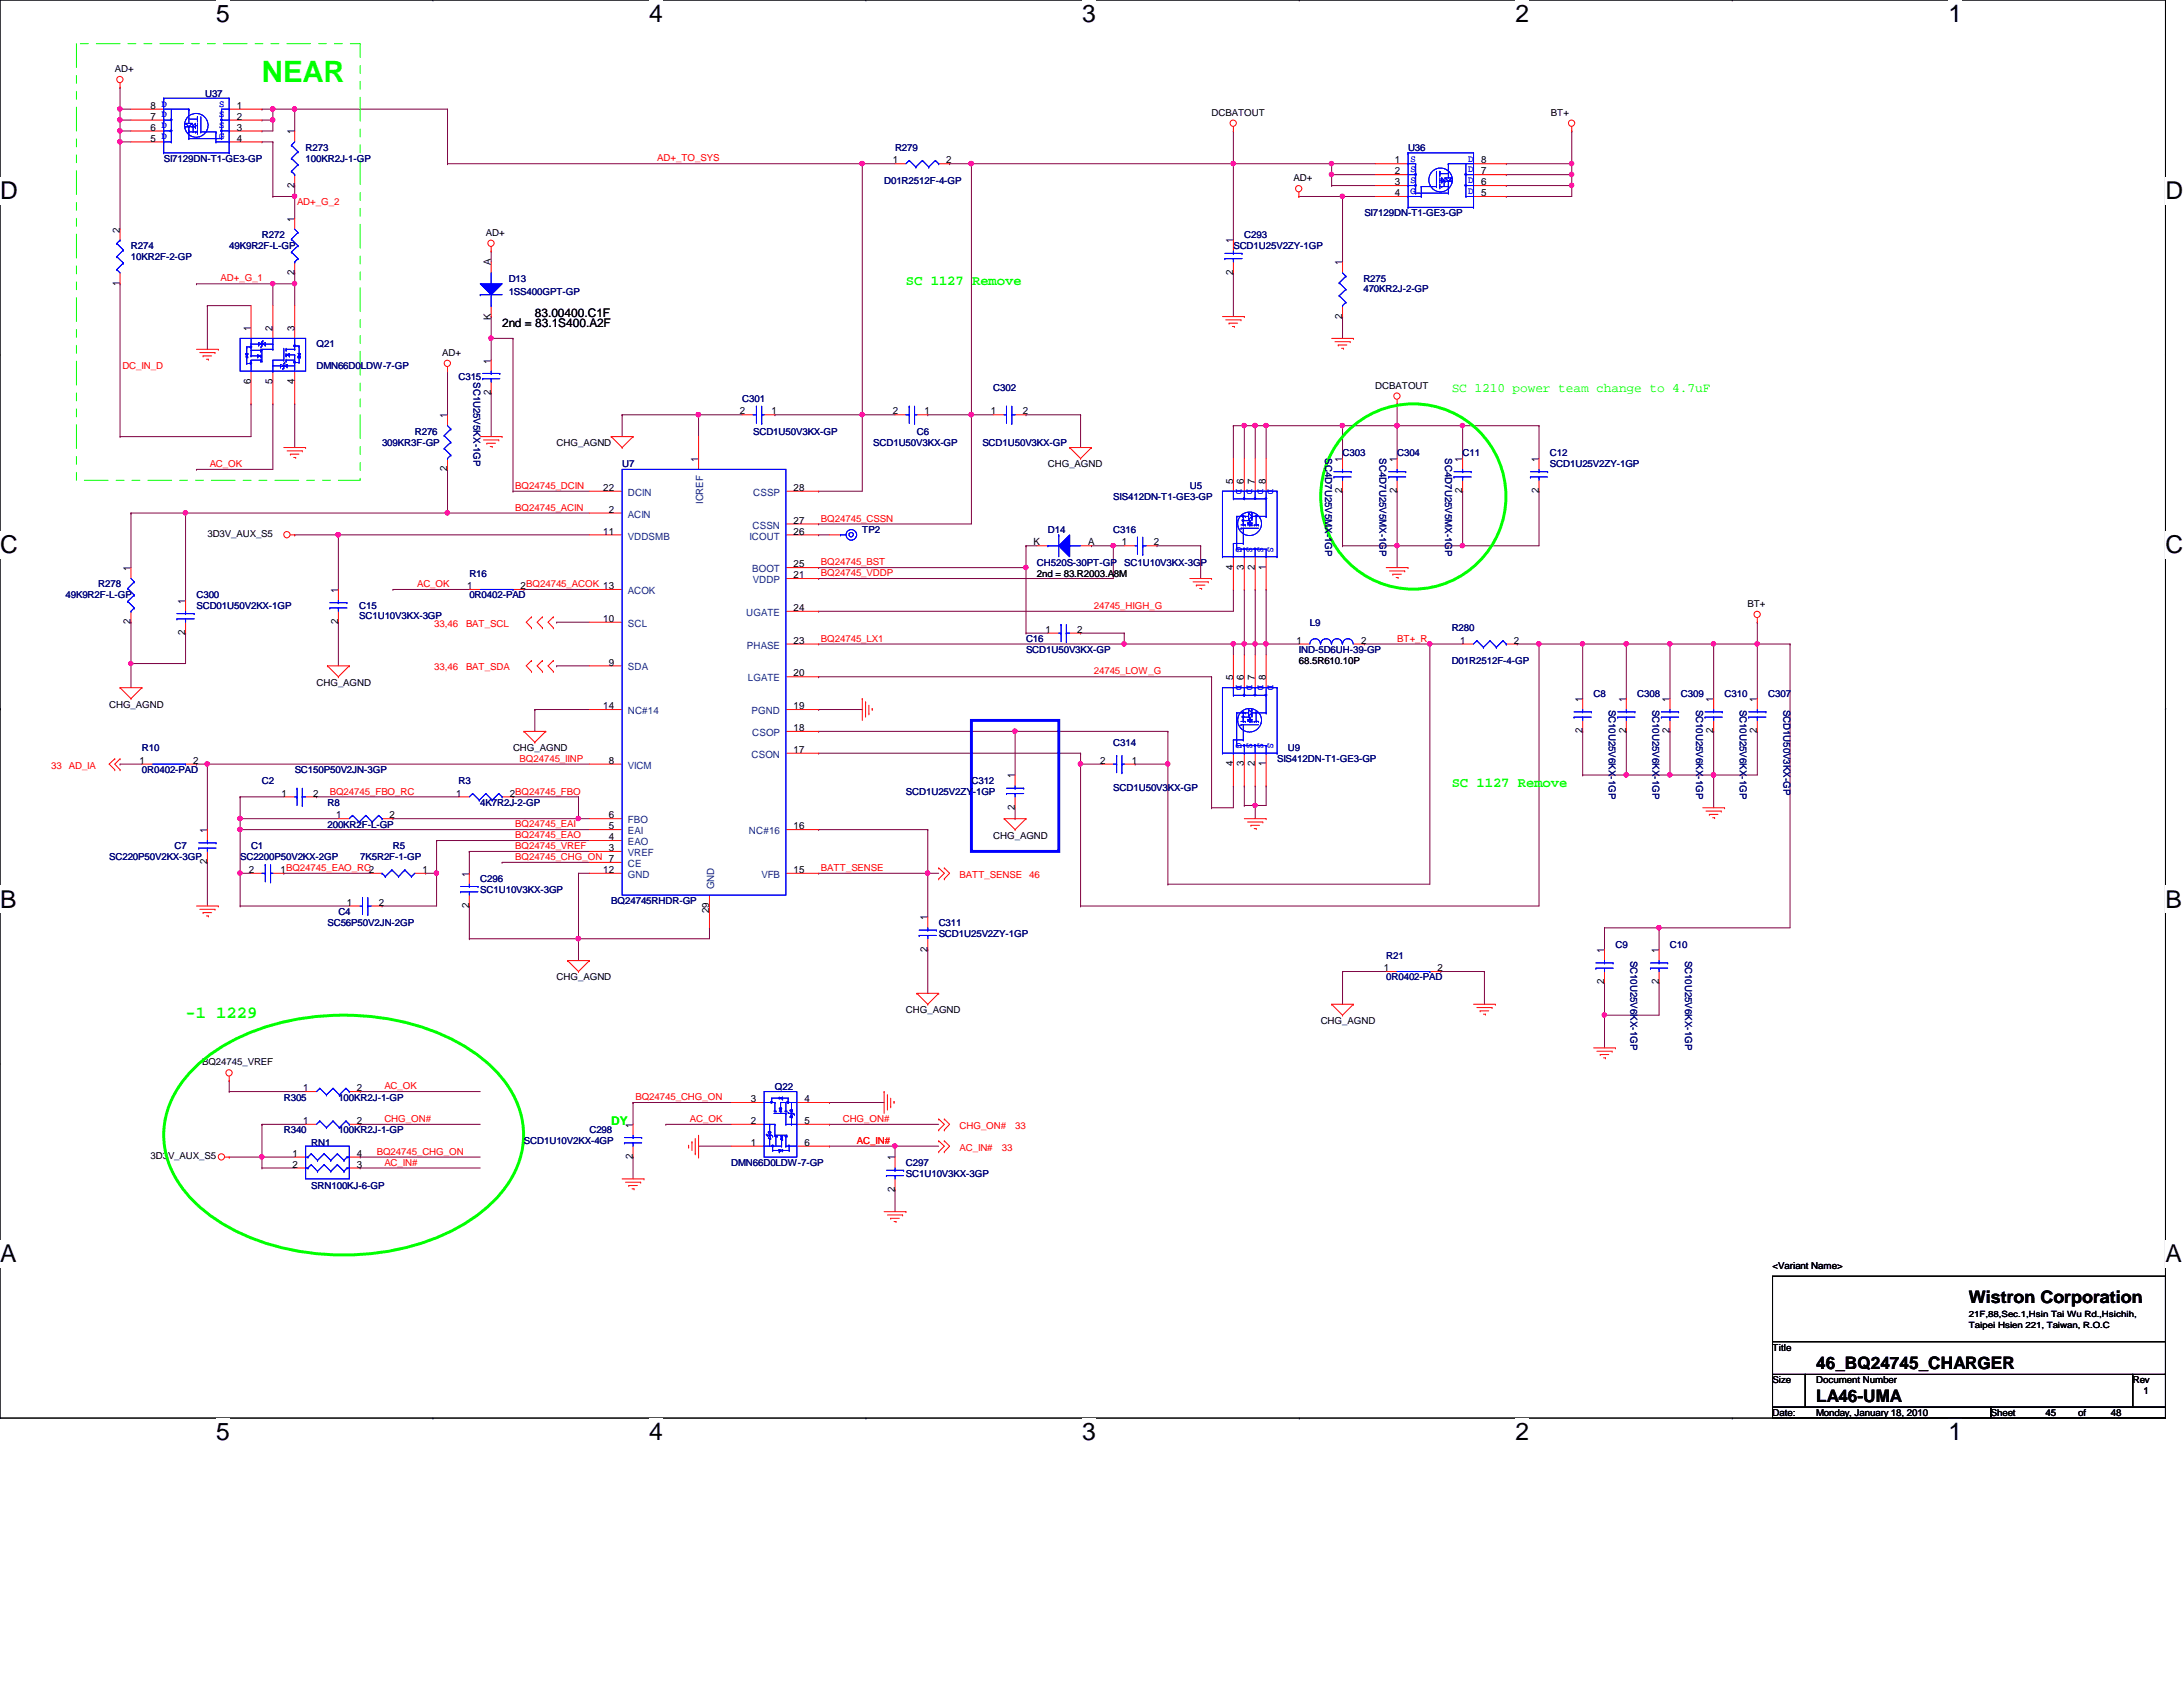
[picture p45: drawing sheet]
<svg xmlns="http://www.w3.org/2000/svg" width="279mm" height="216mm" viewBox="0 0 279 216" stroke-linecap="round" stroke-linejoin="round" font-family="sans-serif">
<defs><g id="words">
<text font-size="3.8" fill="#0f0" x="33.5" y="10.5">NEAR</text>
<g font-size="3.1">
<text x="27.7" y="2.8">5</text>
<text x="83.1" y="2.8">4</text>
<text x="138.5" y="2.8">3</text>
<text x="194" y="2.8">2</text>
<text x="249.4" y="2.8">1</text>
<text x="0" y="25.4">D</text>
<text x="277.2" y="25.4">D</text>
<text x="0" y="70.8">C</text>
<text x="277.2" y="70.8">C</text>
<text x="0" y="116.2">B</text>
<text x="277.2" y="116.2">B</text>
<text x="0" y="161.5">A</text>
<text x="277.2" y="161.5">A</text>
<text x="27.7" y="184.3">5</text>
<text x="83.1" y="184.3">4</text>
<text x="138.5" y="184.3">3</text>
<text x="194" y="184.3">2</text>
<text x="249.4" y="184.3">1</text>
</g>
<text font-size="2.2" fill="#0f0" x="23.7" y="130.3">-1 1229</text>
<g font-size="2.2">
<text x="252" y="166.8">Wistron Corporation</text>
<text x="232.5" y="179.4">LA46-UMA</text>
<text x="232.5" y="175.2">46_BQ24745_CHARGER</text>
</g>
<g font-size="1.8" fill="#0f0">
<text x="116" y="36.4">SC 1127 Remove</text>
<text x="185.8" y="100.7">SC 1127 Remove</text>
</g>
<text font-size="1.7" fill="#0f0" x="185.8" y="50.2">SC 1210 power team change to 4.7uF</text>
<g font-size="1.5">
<text x="64.3" y="41.9">2nd = 83.1S400.A2F</text>
<text x="68.5" y="40.5">83.00400.C1F</text>
</g>
<text font-size="1.5" fill="#0f0" x="78.2" y="143.9">DY</text>
<g font-size="1.3">
<text x="19.3" y="16.7">6</text>
<text x="19.3" y="15.3">7</text>
<text x="19.3" y="13.9">8 D</text>
<text x="30.3" y="13.9">1</text>
<text x="30.3" y="15.3">2</text>
<text x="30.3" y="16.7">3</text>
<text x="37.7" y="17.2" transform="rotate(-90 37.7 17.2)">1</text>
<text x="19.3" y="18.1">5</text>
<text x="30.3" y="18.1">4</text>
<text x="114.3" y="20.9">1</text>
<text x="121.1" y="20.9">2</text>
<text x="178.5" y="20.9">1</text>
<text x="178.5" y="22.3">2</text>
<text x="178.5" y="23.7">3</text>
<text x="189.6" y="23.7">6</text>
<text x="189.6" y="22.3">7</text>
<text x="189.6" y="20.9">8</text>
<text x="15.3" y="29.8" transform="rotate(-90 15.3 29.8)">2</text>
<text x="37.7" y="28.4" transform="rotate(-90 37.7 28.4)">1</text>
<text x="37.7" y="24" transform="rotate(-90 37.7 24)">2</text>
<text x="178.5" y="25.1">4</text>
<text x="189.6" y="25.1">5</text>
<text x="37.7" y="35.2" transform="rotate(-90 37.7 35.2)">2</text>
<text x="62.8" y="34" transform="rotate(-90 62.8 34)">A</text>
<text x="157.8" y="35.2" transform="rotate(-90 157.8 35.2)">2</text>
<text x="157.8" y="31.2" transform="rotate(-90 157.8 31.2)">1</text>
<text x="171.8" y="34" transform="rotate(-90 171.8 34)">1</text>
<text x="15.3" y="36.6" transform="rotate(-90 15.3 36.6)">1</text>
<text x="62.8" y="40.9" transform="rotate(-90 62.8 40.9)">K</text>
<text x="171.8" y="40.8" transform="rotate(-90 171.8 40.8)">2</text>
<text x="32.1" y="42.3" transform="rotate(-90 32.1 42.3)">1</text>
<text x="34.9" y="42.3" transform="rotate(-90 34.9 42.3)">2</text>
<text x="37.7" y="42.3" transform="rotate(-90 37.7 42.3)">3</text>
<text x="62.8" y="46.5" transform="rotate(-90 62.8 46.5)">1</text>
<text x="32.1" y="49.1" transform="rotate(-90 32.1 49.1)">6</text>
<text x="34.9" y="49.1" transform="rotate(-90 34.9 49.1)">5</text>
<text x="37.7" y="49.1" transform="rotate(-90 37.7 49.1)">4</text>
<text x="57.2" y="53.5" transform="rotate(-90 57.2 53.5)">1</text>
<text x="62.8" y="50.5" transform="rotate(-90 62.8 50.5)">2</text>
<text x="94.7" y="53">2</text>
<text x="98.8" y="53">1</text>
<text x="114.3" y="53">2</text>
<text x="118.3" y="53">1</text>
<text x="126.8" y="53">1</text>
<text x="130.9" y="53">2</text>
<text x="89.4" y="59.1" transform="rotate(-90 89.4 59.1)">1</text>
<text x="171.8" y="59.1" transform="rotate(-90 171.8 59.1)">1</text>
<text x="178.8" y="59.1" transform="rotate(-90 178.8 59.1)">1</text>
<text x="187.2" y="59.1" transform="rotate(-90 187.2 59.1)">1</text>
<text x="196.9" y="59.1" transform="rotate(-90 196.9 59.1)">1</text>
<text x="57.2" y="60.3" transform="rotate(-90 57.2 60.3)">2</text>
<text x="77.2" y="62.8">22</text>
<text x="77.9" y="65.6">2</text>
<text x="101.6" y="62.8">28</text>
<text x="157.8" y="61.9" transform="rotate(-90 157.8 61.9)">5</text>
<text x="159.2" y="61.9" transform="rotate(-90 159.2 61.9)">6</text>
<text x="160.6" y="61.9" transform="rotate(-90 160.6 61.9)">7</text>
<text x="162" y="61.9" transform="rotate(-90 162 61.9)">8</text>
<text x="171.8" y="63.1" transform="rotate(-90 171.8 63.1)">2</text>
<text x="178.8" y="63.1" transform="rotate(-90 178.8 63.1)">2</text>
<text x="187.2" y="63.1" transform="rotate(-90 187.2 63.1)">2</text>
<text x="196.9" y="63.1" transform="rotate(-90 196.9 63.1)">2</text>
<text x="77.2" y="68.4">11</text>
<text x="101.6" y="67">27</text>
<text x="101.6" y="68.4">26</text>
<text x="132.3" y="69.8">K</text>
<text x="139.3" y="69.8">A</text>
<text x="143.6" y="69.8">1</text>
<text x="147.7" y="69.8">2</text>
<text x="16.7" y="73.1" transform="rotate(-90 16.7 73.1)">1</text>
<text x="23.7" y="77.3" transform="rotate(-90 23.7 77.3)">1</text>
<text x="43.3" y="75.9" transform="rotate(-90 43.3 75.9)">1</text>
<text x="59.8" y="75.4">1</text>
<text x="66.6" y="75.4">2BQ24745_ACOK 13</text>
<text x="101.6" y="72.6">25</text>
<text x="101.6" y="74">21</text>
<text x="157.8" y="72.9" transform="rotate(-90 157.8 72.9)">4</text>
<text x="159.2" y="72.9" transform="rotate(-90 159.2 72.9)">3</text>
<text x="160.6" y="72.9" transform="rotate(-90 160.6 72.9)">2</text>
<text x="162" y="72.9" transform="rotate(-90 162 72.9)">1</text>
<text x="16.7" y="79.9" transform="rotate(-90 16.7 79.9)">2</text>
<text x="23.7" y="81.3" transform="rotate(-90 23.7 81.3)">2</text>
<text x="43.3" y="79.9" transform="rotate(-90 43.3 79.9)">2</text>
<text x="77.2" y="79.6">10</text>
<text x="101.6" y="78.2">24</text>
<text x="101.6" y="82.4">23</text>
<text x="133.8" y="81">1</text>
<text x="137.9" y="81">2</text>
<text x="165.9" y="82.4">1</text>
<text x="174.2" y="82.4">2</text>
<text x="186.9" y="82.4">1</text>
<text x="193.8" y="82.4">2</text>
<text x="77.9" y="85.2">9</text>
<text x="101.6" y="86.6">20</text>
<text x="157.8" y="87" transform="rotate(-90 157.8 87)">5</text>
<text x="159.2" y="87" transform="rotate(-90 159.2 87)">6</text>
<text x="160.6" y="87" transform="rotate(-90 160.6 87)">7</text>
<text x="162" y="87" transform="rotate(-90 162 87)">8</text>
<text x="202.5" y="89.8" transform="rotate(-90 202.5 89.8)">1</text>
<text x="208.1" y="89.8" transform="rotate(-90 208.1 89.8)">1</text>
<text x="213.7" y="89.8" transform="rotate(-90 213.7 89.8)">1</text>
<text x="219.3" y="89.8" transform="rotate(-90 219.3 89.8)">1</text>
<text x="224.9" y="89.8" transform="rotate(-90 224.9 89.8)">1</text>
<text x="77.2" y="90.8">14</text>
<text x="101.6" y="90.8">19</text>
<text x="101.6" y="93.6">18</text>
<text x="202.5" y="93.9" transform="rotate(-90 202.5 93.9)">2</text>
<text x="208.1" y="93.9" transform="rotate(-90 208.1 93.9)">2</text>
<text x="213.7" y="93.9" transform="rotate(-90 213.7 93.9)">2</text>
<text x="219.3" y="93.9" transform="rotate(-90 219.3 93.9)">2</text>
<text x="224.9" y="93.9" transform="rotate(-90 224.9 93.9)">2</text>
<text x="17.9" y="97.7">1</text>
<text x="24.7" y="97.7">2</text>
<text x="36" y="101.9">1</text>
<text x="40.1" y="101.9">2</text>
<text x="58.4" y="101.9">1</text>
<text x="65.2" y="101.9">2BQ24745_FBO</text>
<text x="77.9" y="97.7">8</text>
<text x="101.6" y="96.4">17</text>
<text x="129.9" y="99.6" transform="rotate(-90 129.9 99.6)">1</text>
<text x="140.8" y="97.7">2</text>
<text x="144.9" y="97.7">1</text>
<text x="157.8" y="98" transform="rotate(-90 157.8 98)">4</text>
<text x="159.2" y="98" transform="rotate(-90 159.2 98)">3</text>
<text x="160.6" y="98" transform="rotate(-90 160.6 98)">2</text>
<text x="162" y="98" transform="rotate(-90 162 98)">1</text>
<text x="26.5" y="106.6" transform="rotate(-90 26.5 106.6)">1</text>
<text x="43" y="104.7">1</text>
<text x="49.9" y="104.7">2</text>
<text x="77.9" y="104.7">6</text>
<text x="77.9" y="106.1">5</text>
<text x="77.9" y="107.5">4</text>
<text x="101.6" y="106.1">16</text>
<text x="129.9" y="103.6" transform="rotate(-90 129.9 103.6)">2</text>
<text x="26.5" y="110.6" transform="rotate(-90 26.5 110.6)">2</text>
<text x="31.8" y="111.7">2</text>
<text x="35.9" y="111.7">1BQ24745_EAO_RC2</text>
<text x="54.1" y="111.7">1</text>
<text x="60" y="112.2" transform="rotate(-90 60 112.2)">1</text>
<text x="77.2" y="111.7">12</text>
<text x="77.9" y="108.9">3</text>
<text x="101.6" y="111.7">15</text>
<text x="44.4" y="115.9">1</text>
<text x="48.5" y="115.9">2</text>
<text x="60" y="116.2" transform="rotate(-90 60 116.2)">2</text>
<text x="90.8" y="116.9" transform="rotate(-90 90.8 116.9)">29</text>
<text x="118.7" y="117.8" transform="rotate(-90 118.7 117.8)">1</text>
<text x="118.7" y="121.8" transform="rotate(-90 118.7 121.8)">2</text>
<text x="177.1" y="124.3">1</text>
<text x="184" y="124.3">2</text>
<text x="205.3" y="126" transform="rotate(-90 205.3 126)">2</text>
<text x="205.3" y="122" transform="rotate(-90 205.3 122)">1</text>
<text x="212.3" y="126" transform="rotate(-90 212.3 126)">2</text>
<text x="212.3" y="122" transform="rotate(-90 212.3 122)">1</text>
<text x="38.8" y="139.7">1</text>
<text x="38.8" y="143.8">1</text>
<text x="45.7" y="139.7">2</text>
<text x="45.7" y="143.8">2</text>
<text x="96.1" y="143.8">2</text>
<text x="96.1" y="141.1">3</text>
<text x="103" y="141.1">4</text>
<text x="103" y="143.8">5</text>
<text x="37.4" y="148">1</text>
<text x="37.4" y="149.4">2</text>
<text x="45.7" y="149.4">3</text>
<text x="45.7" y="148">4</text>
<text x="81" y="148.3" transform="rotate(-90 81 148.3)">2</text>
<text x="81" y="144.3" transform="rotate(-90 81 144.3)">1</text>
<text x="96.1" y="146.6">1</text>
<text x="103" y="146.6">6</text>
<text x="114.5" y="148.5" transform="rotate(-90 114.5 148.5)">1</text>
<text x="114.5" y="152.5" transform="rotate(-90 114.5 152.5)">2</text>
</g>
<g font-size="1.3" fill="#004080">
<text x="80.3" y="63.5">DCIN</text>
<text x="90" y="64.5" transform="rotate(-90 90 64.5)">ICREF</text>
<text x="96.4" y="63.5">CSSP</text>
<text x="80.3" y="69">VDDSMB</text>
<text x="80.3" y="66.3">ACIN</text>
<text x="95.9" y="69">ICOUT</text>
<text x="96.3" y="67.6">CSSN</text>
<text x="80.3" y="76">ACOK</text>
<text x="96.3" y="73.2">BOOT</text>
<text x="96.4" y="74.6">VDDP</text>
<text x="80.3" y="80.2">SCL</text>
<text x="95.5" y="78.8">UGATE</text>
<text x="95.6" y="83">PHASE</text>
<text x="80.3" y="85.8">SDA</text>
<text x="95.7" y="87.2">LGATE</text>
<text x="80.3" y="91.4">NC#14</text>
<text x="96.2" y="91.4">PGND</text>
<text x="96.3" y="94.2">CSOP</text>
<text x="80.3" y="98.4">VICM</text>
<text x="96.2" y="97">CSON</text>
<text x="80.3" y="105.4">FBO</text>
<text x="80.3" y="106.8">EAI</text>
<text x="95.8" y="106.8">NC#16</text>
<text x="80.3" y="111">CE</text>
<text x="80.3" y="112.4">GND</text>
<text x="80.3" y="108.2">EAO</text>
<text x="80.3" y="109.6">VREF</text>
<text x="91.4" y="113.8" transform="rotate(-90 91.4 113.8)">GND</text>
<text x="97.5" y="112.4">VFB</text>
</g>
<g font-size="1.2">
<text x="14.7" y="9.2">AD+</text>
<text x="155.1" y="14.8">DCBATOUT</text>
<text x="198.5" y="14.8">BT+</text>
<text x="165.6" y="23.2">AD+</text>
<text x="62.2" y="30.2">AD+</text>
<text x="56.6" y="45.6">AD+</text>
<text x="176" y="49.7">DCBATOUT</text>
<text x="71.2" y="57">CHG_AGND</text>
<text x="134.1" y="59.8">CHG_AGND</text>
<text x="26.5" y="68.7">3D3V_AUX_S5</text>
<text x="132.7" y="73.8">2nd = 83.R2003.A8M</text>
<text x="223.6" y="77.7">BT+</text>
<text x="40.5" y="87.8">CHG_AGND</text>
<text x="166.2" y="85">68.5R610.10P</text>
<text x="14" y="90.6">CHG_AGND</text>
<text x="65.7" y="96.1">CHG_AGND</text>
<text x="127.1" y="107.3">CHG_AGND</text>
<text x="71.2" y="125.5">CHG_AGND</text>
<text x="116" y="129.7">CHG_AGND</text>
<text x="169" y="131.1">CHG_AGND</text>
<text x="25.9" y="136.4">BQ24745_VREF</text>
<text x="19.3" y="148.4">3D3V_AUX_S5</text>
<text x="226.9" y="162.3">&lt;Variant Name&gt;</text>
<text x="226.9" y="172.8">Title</text>
<text x="226.9" y="177">Size</text>
<text x="232.5" y="177">Document Number</text>
<text x="273" y="177">Rev</text>
<text x="274.4" y="178.4">1</text>
<text x="226.9" y="181.2">Date:</text>
<text x="232.5" y="181.2">Monday, January 18, 2010</text>
<text x="254.8" y="181.2">Sheet</text>
<text x="261.8" y="181.2">45</text>
<text x="266" y="181.2">of</text>
<text x="270.2" y="181.2">48</text>
</g>
<g font-size="1.2" fill="#00f">
<text x="20.7" y="17.8">D</text>
<text x="20.7" y="16.4">D</text>
<text x="20.7" y="15">D</text>
<text x="20.7" y="13.7">D</text>
<text x="28.1" y="13.7">S</text>
<text x="28.1" y="15">S</text>
<text x="28.1" y="16.4">S</text>
<text x="28.1" y="17.8">G</text>
<text x="180.5" y="20.7">S</text>
<text x="180.5" y="22">S</text>
<text x="180.5" y="23.4">S</text>
<text x="187.9" y="23.4">D</text>
<text x="187.9" y="22">D</text>
<text x="187.9" y="20.7">D</text>
<text x="180.5" y="24.8">G</text>
<text x="187.9" y="24.8">D</text>
<text x="158.2" y="62.6" transform="rotate(90 158.2 62.6)">D</text>
<text x="159.6" y="62.6" transform="rotate(90 159.6 62.6)">D</text>
<text x="161" y="62.6" transform="rotate(90 161 62.6)">D</text>
<text x="162.3" y="62.6" transform="rotate(90 162.3 62.6)">D</text>
<text x="158.2" y="70" transform="rotate(90 158.2 70)">G</text>
<text x="159.6" y="70" transform="rotate(90 159.6 70)">S</text>
<text x="161" y="70" transform="rotate(90 161 70)">S</text>
<text x="162.3" y="70" transform="rotate(90 162.3 70)">S</text>
<text x="158.2" y="87.7" transform="rotate(90 158.2 87.7)">D</text>
<text x="159.6" y="87.7" transform="rotate(90 159.6 87.7)">D</text>
<text x="161" y="87.7" transform="rotate(90 161 87.7)">D</text>
<text x="162.3" y="87.7" transform="rotate(90 162.3 87.7)">D</text>
<text x="158.2" y="95.1" transform="rotate(90 158.2 95.1)">G</text>
<text x="159.6" y="95.1" transform="rotate(90 159.6 95.1)">S</text>
<text x="161" y="95.1" transform="rotate(90 161 95.1)">S</text>
<text x="162.3" y="95.1" transform="rotate(90 162.3 95.1)">S</text>
</g>
<g font-size="1.2" fill="#000080">
<text x="26.2" y="12.4">U37</text>
<text x="21" y="20.7">SI7129DN-T1-GE3-GP</text>
<text x="39.1" y="19.3">R273</text>
<text x="39.1" y="20.7">100KR2J-1-GP</text>
<text x="113.2" y="23.5">D01R2512F-4-GP</text>
<text x="114.6" y="19.3">R279</text>
<text x="180.2" y="19.3">U36</text>
<text x="174.6" y="27.7">SI7129DN-T1-GE3-GP</text>
<text x="16.8" y="31.9">R274</text>
<text x="16.8" y="33.3">10KR2F-2-GP</text>
<text x="29.3" y="31.9">49K9R2F-L-GP</text>
<text x="33.5" y="30.5">R272</text>
<text x="157.9" y="31.9">SCD1U25V2ZY-1GP</text>
<text x="159.3" y="30.5">C293</text>
<text x="65.1" y="36.1">D13</text>
<text x="65.1" y="37.8">1SS400GPT-GP</text>
<text x="174.5" y="36.1">R275</text>
<text x="174.5" y="37.3">470KR2J-2-GP</text>
<text x="40.5" y="44.4">Q21</text>
<text x="40.5" y="47.2">DMN66D0LDW-7-GP</text>
<text x="58.7" y="48.6">C315</text>
<text x="60.6" y="48.9" transform="rotate(90 60.6 48.9)">SC1U25V5KX-1GP</text>
<text x="95" y="51.4">C301</text>
<text x="127.1" y="50">C302</text>
<text x="48.9" y="57">309KR3F-GP</text>
<text x="53.1" y="55.6">R276</text>
<text x="79.6" y="59.8">U7</text>
<text x="96.4" y="55.6">SCD1U50V3KX-GP</text>
<text x="111.8" y="57">SCD1U50V3KX-GP</text>
<text x="117.3" y="55.6">C6</text>
<text x="125.7" y="57">SCD1U50V3KX-GP</text>
<text x="169.6" y="58.7" transform="rotate(90 169.6 58.7)">SC4D7U25V5MX-1GP</text>
<text x="171.8" y="58.4">C303</text>
<text x="176.6" y="58.7" transform="rotate(90 176.6 58.7)">SC4D7U25V5MX-1GP</text>
<text x="178.8" y="58.4">C304</text>
<text x="185" y="58.7" transform="rotate(90 185 58.7)">SC4D7U25V5MX-1GP</text>
<text x="187.2" y="58.4">C11</text>
<text x="198.4" y="58.4">C12</text>
<text x="198.4" y="59.8">SCD1U25V2ZY-1GP</text>
<text x="142.5" y="64">SIS412DN-T1-GE3-GP</text>
<text x="152.3" y="62.6">U5</text>
<text x="110.4" y="68.2">TP2</text>
<text x="134.1" y="68.2">D14</text>
<text x="142.5" y="68.2">C316</text>
<text x="8.4" y="76.6">49K9R2F-L-GP</text>
<text x="12.6" y="75.2">R278</text>
<text x="25.1" y="76.6">C300</text>
<text x="25.1" y="78">SCD01U50V2KX-1GP</text>
<text x="46" y="78">C15</text>
<text x="60.1" y="73.8">R16</text>
<text x="60.1" y="76.6">0R0402-PAD</text>
<text x="132.7" y="72.4">CH520S-30PT-GP</text>
<text x="143.9" y="72.4">SC1U10V3KX-3GP</text>
<text x="46" y="79.2">SC1U10V3KX-3GP</text>
<text x="131.3" y="82.2">C16</text>
<text x="131.3" y="83.6">SCD1U50V3KX-GP</text>
<text x="166.2" y="83.6">IND-5D6UH-39-GP</text>
<text x="167.6" y="80.1">L9</text>
<text x="185.8" y="80.8">R280</text>
<text x="185.8" y="85">D01R2512F-4-GP</text>
<text x="204" y="89.2">C8</text>
<text x="209.5" y="89.2">C308</text>
<text x="215.1" y="89.2">C309</text>
<text x="220.7" y="89.2">C310</text>
<text x="226.3" y="89.2">C307</text>
<text x="142.5" y="95.5">C314</text>
<text x="205.9" y="90.8" transform="rotate(90 205.9 90.8)">SC10U25V6KX-1GP</text>
<text x="211.5" y="90.8" transform="rotate(90 211.5 90.8)">SC10U25V6KX-1GP</text>
<text x="217.1" y="90.8" transform="rotate(90 217.1 90.8)">SC10U25V6KX-1GP</text>
<text x="222.7" y="90.8" transform="rotate(90 222.7 90.8)">SC10U25V6KX-1GP</text>
<text x="228.3" y="90.8" transform="rotate(90 228.3 90.8)">SCD1U50V3KX-GP</text>
<text x="18.2" y="96.1">R10</text>
<text x="18.2" y="98.9">0R0402-PAD</text>
<text x="33.5" y="100.3">C2</text>
<text x="37.7" y="98.9">SC150P50V2JN-3GP</text>
<text x="58.7" y="100.3">R3</text>
<text x="116" y="101.7">SCD1U25V2ZY-1GP</text>
<text x="124.3" y="100.3">C312</text>
<text x="142.5" y="101.2">SCD1U50V3KX-GP</text>
<text x="163.4" y="97.5">SIS412DN-T1-GE3-GP</text>
<text x="164.8" y="96.1">U9</text>
<text x="41.9" y="103.1">R8</text>
<text x="41.9" y="105.9">200KR2F-L-GP</text>
<text x="61.5" y="103.1">4K7R2J-2-GP</text>
<text x="14" y="110.1">SC220P50V2KX-3GP</text>
<text x="22.4" y="108.7">C7</text>
<text x="30.7" y="110.1">SC2200P50V2KX-2GP</text>
<text x="32.1" y="108.7">C1</text>
<text x="46.1" y="110.1">7K5R2F-1-GP</text>
<text x="50.3" y="108.7">R5</text>
<text x="61.5" y="112.9">C296</text>
<text x="41.9" y="118.5">SC56P50V2JN-2GP</text>
<text x="43.3" y="117.1">C4</text>
<text x="61.5" y="114.3">SC1U10V3KX-3GP</text>
<text x="78.2" y="115.7">BQ24745RHDR-GP</text>
<text x="120.1" y="118.5">C311</text>
<text x="120.1" y="119.9">SCD1U25V2ZY-1GP</text>
<text x="177.4" y="122.7">R21</text>
<text x="177.4" y="125.5">0R0402-PAD</text>
<text x="206.8" y="121.3">C9</text>
<text x="208.7" y="122.9" transform="rotate(90 208.7 122.9)">SC10U25V6KX-1GP</text>
<text x="213.7" y="121.3">C10</text>
<text x="215.7" y="122.9" transform="rotate(90 215.7 122.9)">SC10U25V6KX-1GP</text>
<text x="36.3" y="140.8">R305</text>
<text x="43.3" y="140.8">100KR2J-1-GP</text>
<text x="99.2" y="139.4">Q22</text>
<text x="36.3" y="145">R340</text>
<text x="39.8" y="146.7">RN1</text>
<text x="43.3" y="145">100KR2J-1-GP</text>
<text x="67.1" y="146.4">SCD1U10V2KX-4GP</text>
<text x="75.4" y="145">C298</text>
<text x="93.6" y="149.2">DMN66D0LDW-7-GP</text>
<text x="116" y="149.2">C297</text>
<text x="39.8" y="152.1">SRN100KJ-6-GP</text>
<text x="116" y="150.6">SC1U10V3KX-3GP</text>
</g>
<g font-size="1.2" fill="#f00">
<text x="84.1" y="20.7">AD+_TO_SYS</text>
<text x="38" y="26.2">AD+_G_2</text>
<text x="28.2" y="36">AD+_G_1</text>
<text x="15.7" y="47.2">DC_IN_D</text>
<text x="26.8" y="59.8">AC_OK</text>
<text x="66" y="62.6">BQ24745_DCIN</text>
<text x="66" y="65.4">BQ24745_ACIN</text>
<text x="105.1" y="66.8">BQ24745_CSSN</text>
<text x="53.4" y="75.1">AC_OK</text>
<text x="105.1" y="72.3">BQ24745_BST</text>
<text x="105.1" y="73.7">BQ24745_VDDP</text>
<text x="140" y="77.9">24745_HIGH_G</text>
<text x="55.6" y="80.2">33,46</text>
<text x="59.6" y="80.2">BAT_SCL</text>
<text x="105.1" y="82.1">BQ24745_LX1</text>
<text x="178.8" y="82.1">BT+_R</text>
<text x="55.6" y="85.8">33,46</text>
<text x="59.6" y="85.8">BAT_SDA</text>
<text x="140" y="86.3">24745_LOW_G</text>
<text x="6.6" y="98.4">33</text>
<text x="8.8" y="98.4">AD_IA</text>
<text x="42.2" y="101.7">BQ24745_FBO_RC</text>
<text x="66.5" y="97.5">BQ24745_IINP</text>
<text x="66" y="107.3">BQ24745_EAO</text>
<text x="66" y="105.9">BQ24745_EAI</text>
<text x="66" y="108.7">BQ24745_VREF</text>
<text x="66" y="110.1">BQ24745_CHG_ON 7</text>
<text x="105.1" y="111.5">BATT_SENSE</text>
<text x="122.8" y="112.4">BATT_SENSE</text>
<text x="131.7" y="112.4">46</text>
<text x="49.2" y="143.6">CHG_ON#</text>
<text x="49.2" y="139.4">AC_OK</text>
<text x="81.3" y="140.8">BQ24745_CHG_ON</text>
<text x="88.3" y="143.6">AC_OK</text>
<text x="107.9" y="143.6">CHG_ON#</text>
<text x="48.2" y="147.8">BQ24745_CHG_ON</text>
<text x="49.2" y="149.2">AC_IN#</text>
<text x="109.7" y="146.4">AC_IN#</text>
<text x="122.8" y="147.3">AC_IN#</text>
<text x="122.8" y="144.5">CHG_ON#</text>
<text x="128.2" y="147.3">33</text>
<text x="129.9" y="144.5">33</text>
</g>
<g font-size="1.1">
<text x="252" y="168.6">21F,88,Sec.1,Hsin Tai Wu Rd.,Hsichih,</text>
<text x="252" y="170">Taipei Hsien 221, Taiwan, R.O.C</text>
</g>
</g></defs>
<path d="M0 0h277.2v181.5h-277.2z" fill="none" stroke="#000" stroke-width=".13"/>
<g fill="#fff">
<path d="M27.7 0h1.7v3.5h-1.7z"/>
<path d="M27.7 181.5h1.7v3.5h-1.7z"/>
</g>
<path d="M55.4 0h.1M55.4 181.5h.1" fill="none" stroke="#000" stroke-width=".13"/>
<g fill="#fff">
<path d="M83.1 0h1.7v3.5h-1.7z"/>
<path d="M83.1 181.5h1.7v3.5h-1.7z"/>
</g>
<path d="M110.8 0h.1M110.8 181.5h.1" fill="none" stroke="#000" stroke-width=".13"/>
<g fill="#fff">
<path d="M138.5 0h1.8v3.5h-1.8z"/>
<path d="M138.5 181.5h1.8v3.5h-1.8z"/>
</g>
<path d="M166.3 0h.1M166.3 181.5h.1" fill="none" stroke="#000" stroke-width=".13"/>
<g fill="#fff">
<path d="M194 0h1.7v3.5h-1.7z"/>
<path d="M194 181.5h1.7v3.5h-1.7z"/>
</g>
<path d="M221.7 0h.1M221.7 181.5h.1" fill="none" stroke="#000" stroke-width=".13"/>
<g fill="#fff">
<path d="M249.4 0h1.7v3.5h-1.7z"/>
<path d="M249.4 181.5h1.7v3.5h-1.7z"/>
<path d="M0 22.6h2.2v3.5h-2.2z"/>
<path d="M277.2 22.6h2.2v3.5h-2.2z"/>
<path d="M0 68h2.2v3.5h-2.2z"/>
<path d="M277.2 68h2.2v3.5h-2.2z"/>
</g>
<path d="M0 45.3h.1M277.2 45.3h.1" fill="none" stroke="#000" stroke-width=".13"/>
<g fill="#fff">
<path d="M0 113.4h2.1v3.4h-2.1z"/>
<path d="M277.2 113.4h2v3.4h-2z"/>
</g>
<path d="M0 90.7h.1M277.2 90.7h.1" fill="none" stroke="#000" stroke-width=".13"/>
<g fill="#fff">
<path d="M0 158.7h2.1v3.5h-2.1z"/>
<path d="M277.2 158.7h2v3.5h-2z"/>
</g>
<path d="M0 136.1h.1M277.2 136.1h.1" fill="none" stroke="#000" stroke-width=".13"/>
<path d="M213.7 99.2h.1M213.7 99.2h5.6M219.3 82.4h.1M219.3 82.4h5.6M46.1 143.9h.1M46.1 143.9h15.4M85.2 143.9h.1M85.2 143.9h8.4M106.2 143.9h.1M106.2 143.9h13.9" fill="none" stroke="#800040" stroke-width=".13"/>
<circle cx="219.3" cy="82.4" r=".29" fill="#f0f"/>
<circle cx="219.3" cy="82.4" r=".29" fill="none" stroke="#f0f" stroke-width=".13"/>
<g fill="none" stroke="#800040" stroke-width=".13">
<path d="M62.9 32.1h.1M62.9 32.1v1.4M104.8 106.2h.1M104.8 106.2h13.9M118.7 106.2h.1M118.7 106.2v5.6M212.3 118.7h.1M212.3 118.7v2.8M212.3 118.7h16.8M46.1 139.7h.1M46.1 139.7h15.4M205.4 125.7h.1"/>
<path d="M205.4 129.9h.1M205.4 125.7v4.2M205.4 129.9h6.9"/>
</g>
<circle cx="212.3" cy="118.7" r=".29" fill="#f0f"/>
<circle cx="212.3" cy="118.7" r=".29" fill="none" stroke="#f0f" stroke-width=".13"/>
<path d="M205.4 118.7h.1M205.4 118.7v2.8M205.4 129.9h.1M205.4 129.9v4.2M212.3 125.7h.1M212.3 125.7v4.2" fill="none" stroke="#800040" stroke-width=".13"/>
<circle cx="205.3" cy="129.9" r=".29" fill="#f0f"/>
<circle cx="205.3" cy="129.9" r=".29" fill="none" stroke="#f0f" stroke-width=".13"/>
<path d="M170.4 23.7h.1M170.4 23.7h5.6M104.8 68.5h.1M104.8 68.5h1.4M33.5 148.1h.1M33.5 148.1h4.2M89.4 146.7h.1M89.4 146.7h4.2M106.2 146.7h.1M106.2 146.7h8.4M114.6 146.7h.1M114.6 146.7v1.4" fill="none" stroke="#800040" stroke-width=".13"/>
<circle cx="33.5" cy="148.1" r=".29" fill="#f0f"/>
<circle cx="33.5" cy="148.1" r=".29" fill="none" stroke="#f0f" stroke-width=".13"/>
<path d="M131.3 53.1h.1M131.3 53.1h7M138.3 53.1h.1M138.3 53.1v4.2M43.3 79.6h.1M43.3 68.5h.1M43.3 68.5v6.9M43.3 79.6v5.6M224.9 82.4h.1M224.9 82.4h4.2" fill="none" stroke="#800040" stroke-width=".13"/>
<circle cx="43.3" cy="68.4" r=".29" fill="#f0f"/>
<circle cx="43.3" cy="68.4" r=".29" fill="none" stroke="#f0f" stroke-width=".13"/>
<path d="M159.3 82.4h.1M159.3 82.4v1.4M159.3 82.4h1.4" fill="none" stroke="#800040" stroke-width=".13"/>
<circle cx="159.2" cy="82.4" r=".29" fill="#f0f"/>
<circle cx="159.2" cy="82.4" r=".29" fill="none" stroke="#f0f" stroke-width=".13"/>
<path d="M143.9 82.4h.1M143.9 82.4h14" fill="none" stroke="#800040" stroke-width=".13"/>
<circle cx="157.8" cy="82.4" r=".29" fill="#f0f"/>
<circle cx="157.8" cy="82.4" r=".29" fill="none" stroke="#f0f" stroke-width=".13"/>
<circle cx="143.9" cy="82.4" r=".29" fill="#f0f"/>
<circle cx="143.9" cy="82.4" r=".29" fill="none" stroke="#f0f" stroke-width=".13"/>
<path d="M74 111.8h.1M74 111.8v8.3" fill="none" stroke="#800040" stroke-width=".13"/>
<circle cx="74" cy="120.1" r=".29" fill="#f0f"/>
<circle cx="74" cy="120.1" r=".29" fill="none" stroke="#f0f" stroke-width=".13"/>
<path d="M16.8 84.9h.1M16.8 84.9v3.1" fill="none" stroke="#800040" stroke-width=".13"/>
<circle cx="16.7" cy="84.9" r=".27" fill="#f0f"/>
<circle cx="16.7" cy="84.9" r=".27" fill="none" stroke="#f0f" stroke-width=".13"/>
<path d="M171.8 62.9h.1M171.8 62.9v6.9M160.7 103.1h.1M160.7 103.1v1.7" fill="none" stroke="#800040" stroke-width=".13"/>
<circle cx="160.6" cy="103.1" r=".27" fill="#f0f"/>
<circle cx="160.6" cy="103.1" r=".27" fill="none" stroke="#f0f" stroke-width=".13"/>
<path d="M197 54.5h.1M197 54.5v4.2M104.8 72.6h.1M104.8 72.6h26.5" fill="none" stroke="#800040" stroke-width=".13"/>
<circle cx="131.3" cy="72.6" r=".29" fill="#f0f"/>
<circle cx="131.3" cy="72.6" r=".29" fill="none" stroke="#f0f" stroke-width=".13"/>
<path d="M104.8 74h.1M104.8 78.2h.1M104.8 74h37.7M104.8 78.2h53.1M68.5 90.8h.1M68.5 90.8v2.8M138.3 97.8h.1M138.3 97.8v18.2" fill="none" stroke="#800040" stroke-width=".13"/>
<circle cx="138.3" cy="97.8" r=".29" fill="#f0f"/>
<circle cx="138.3" cy="97.8" r=".29" fill="none" stroke="#f0f" stroke-width=".13"/>
<path d="M79.6 53.1h.1M79.6 53.1v2.8M157.9 54.5h.1M157.9 54.5h1.4M178.8 51.7h.1M178.8 51.7v2.8M171.8 69.8h.1M178.8 62.9h.1M178.8 62.9v6.9h-7" fill="none" stroke="#800040" stroke-width=".13"/>
<circle cx="178.8" cy="54.5" r=".29" fill="#f0f"/>
<circle cx="178.8" cy="54.5" r=".29" fill="none" stroke="#f0f" stroke-width=".13"/>
<path d="M99.2 53.1h.1M99.2 53.1h11.2M104.8 67.1h.1M104.8 67.1h19.5M36.3 111.8h.1M36.3 111.8h11.2M50.3 104.8h.1M50.3 104.8h23.7M160.7 100.6h.1M160.7 100.6v2.5" fill="none" stroke="#800040" stroke-width=".13"/>
<circle cx="74" cy="104.7" r=".29" fill="#f0f"/>
<circle cx="74" cy="104.7" r=".29" fill="none" stroke="#f0f" stroke-width=".13"/>
<path d="M160.7 82.4h.1M160.7 82.4h1.4" fill="none" stroke="#800040" stroke-width=".13"/>
<circle cx="160.6" cy="82.4" r=".29" fill="#f0f"/>
<circle cx="160.6" cy="82.4" r=".29" fill="none" stroke="#f0f" stroke-width=".13"/>
<g fill="none" stroke="#800040" stroke-width=".13">
<path d="M157.9 54.5h.1M157.9 54.5v4.2M159.3 54.5h.1M159.3 54.5h1.4M162.1 75.4h.1M162.1 75.4v7M26.5 97.8h.1M26.5 97.8v8.4M171.8 124.3h.1M171.8 124.3h5.6M184.4 124.3h.1M184.4 124.3h5.6"/>
<path d="M190 124.3h.1M190 124.3v4.2"/>
</g>
<circle cx="160.6" cy="54.5" r=".29" fill="#f0f"/>
<circle cx="160.6" cy="54.5" r=".29" fill="none" stroke="#f0f" stroke-width=".13"/>
<path d="M124.3 21h.1M124.3 21h33.6M65.7 102h.1M65.7 102h8.3M74 102h.1M74 102v2.8M81 148.1h.1M81 148.1v2.8" fill="none" stroke="#800040" stroke-width=".13"/>
<circle cx="124.3" cy="20.9" r=".29" fill="#f0f"/>
<circle cx="124.3" cy="20.9" r=".29" fill="none" stroke="#f0f" stroke-width=".13"/>
<path d="M171.8 25.1h.1M171.8 25.1v8.4M40.5 102h.1M40.5 102h18.2" fill="none" stroke="#800040" stroke-width=".13"/>
<circle cx="171.8" cy="25.1" r=".29" fill="#f0f"/>
<circle cx="171.8" cy="25.1" r=".29" fill="none" stroke="#f0f" stroke-width=".13"/>
<path d="M171.8 25.1h.1M171.8 25.1h4.2M159.3 75.4h.1M159.3 75.4v7M30.7 104.8h.1M30.7 104.8h12.6" fill="none" stroke="#800040" stroke-width=".13"/>
<circle cx="30.7" cy="104.7" r=".29" fill="#f0f"/>
<circle cx="30.7" cy="104.7" r=".29" fill="none" stroke="#f0f" stroke-width=".13"/>
<g fill="none" stroke="#800040" stroke-width=".13">
<path d="M34.9 51.7h.1M34.9 51.7v8.4M160.7 54.5h.1M160.7 54.5v4.2M160.7 75.4h.1M160.7 75.4v7M202.6 93.6h.1M202.6 99.2h.1M202.6 93.6v5.6M202.6 99.2h5.6M219.3 99.2h.1M219.3 99.2v4.2"/>
<path d="M30.7 104.8h.1M30.7 104.8v1.4M171.8 124.3h.1M171.8 124.3v4.2"/>
</g>
<circle cx="219.3" cy="99.2" r=".29" fill="#f0f"/>
<circle cx="219.3" cy="99.2" r=".29" fill="none" stroke="#f0f" stroke-width=".13"/>
<path d="M183 82.4h.1M183 82.4v30.8" fill="none" stroke="#800040" stroke-width=".13"/>
<circle cx="183" cy="82.4" r=".29" fill="#f0f"/>
<circle cx="183" cy="82.4" r=".29" fill="none" stroke="#f0f" stroke-width=".13"/>
<g fill="none" stroke="#800040" stroke-width=".13">
<path d="M26.5 39.1h.1M26.5 39.1v5.6M208.2 93.6h.1M208.2 93.6v5.6M213.7 82.4h.1M213.7 82.4h5.6M219.3 99.2h.1M219.3 99.2h5.6M30.7 102h.1M30.7 102v2.8M30.7 102h5.6M74 111.8h.1"/>
<path d="M74 111.8h1.4M149.5 113.2h.1M149.5 113.2h33.5M74 120.1h.1M74 120.1h16.8"/>
</g>
<circle cx="219.3" cy="99.2" r=".29" fill="#f0f"/>
<circle cx="219.3" cy="99.2" r=".29" fill="none" stroke="#f0f" stroke-width=".13"/>
<path d="M157.9 34.9h.1M157.9 34.9v5.6M15.4 55.9h.1M15.4 55.9h16.7M149.5 97.8h.1M149.5 97.8v15.4M90.8 118.7h.1M90.8 118.7v1.4" fill="none" stroke="#800040" stroke-width=".13"/>
<circle cx="149.4" cy="97.8" r=".29" fill="#f0f"/>
<circle cx="149.4" cy="97.8" r=".29" fill="none" stroke="#f0f" stroke-width=".13"/>
<path d="M129.9 93.6h.1M129.9 93.6h19.6" fill="none" stroke="#800040" stroke-width=".13"/>
<circle cx="129.9" cy="93.6" r=".29" fill="#f0f"/>
<circle cx="129.9" cy="93.6" r=".29" fill="none" stroke="#f0f" stroke-width=".13"/>
<path d="M213.7 93.6h.1M213.7 93.6v5.6" fill="none" stroke="#800040" stroke-width=".13"/>
<circle cx="213.7" cy="99.2" r=".29" fill="#f0f"/>
<circle cx="213.7" cy="99.2" r=".29" fill="none" stroke="#f0f" stroke-width=".13"/>
<path d="M37.7 25.1h.1M37.7 25.1v2.8M166.2 25.1h.1M166.2 25.1h5.6M110.4 53.1h.1M110.4 53.1h4.2M157.9 75.4h.1M157.9 75.4v2.8" fill="none" stroke="#800040" stroke-width=".13"/>
<circle cx="37.7" cy="25.1" r=".29" fill="#f0f"/>
<circle cx="37.7" cy="25.1" r=".29" fill="none" stroke="#f0f" stroke-width=".13"/>
<path d="M37.7 36.3h.1M37.7 36.3v2.8M171.8 40.5h.1M171.8 40.5v2.8" fill="none" stroke="#800040" stroke-width=".13"/>
<circle cx="37.7" cy="36.3" r=".29" fill="#f0f"/>
<circle cx="37.7" cy="36.3" r=".29" fill="none" stroke="#f0f" stroke-width=".13"/>
<path d="M37.7 68.5h.1M37.7 68.5h5.6" fill="none" stroke="#800040" stroke-width=".13"/>
<circle cx="43.3" cy="68.4" r=".29" fill="#f0f"/>
<circle cx="43.3" cy="68.4" r=".29" fill="none" stroke="#f0f" stroke-width=".13"/>
<path d="M15.4 18.2h.1M15.4 18.2v11.1M15.4 18.2h1.4M170.4 21h.1M170.4 21v1.4M104.8 82.4h.1M138.3 81h.1M138.3 81h5.6M143.9 81h.1M143.9 81v1.4h-39.1M114.6 152.3h.1M114.6 152.3v2.8" fill="none" stroke="#800040" stroke-width=".13"/>
<circle cx="170.4" cy="22.3" r=".29" fill="#f0f"/>
<circle cx="170.4" cy="22.3" r=".29" fill="none" stroke="#f0f" stroke-width=".13"/>
<circle cx="170.4" cy="20.9" r=".29" fill="#f0f"/>
<circle cx="170.4" cy="20.9" r=".29" fill="none" stroke="#f0f" stroke-width=".13"/>
<path d="M57.3 21h.1M57.3 21h53.1M157.9 21h.1M157.9 21h12.5M187.2 62.9h.1M187.2 62.9v6.9M104.8 86.6h.1M104.8 86.6h50.3" fill="none" stroke="#800040" stroke-width=".13"/>
<circle cx="187.2" cy="69.8" r=".29" fill="#f0f"/>
<circle cx="187.2" cy="69.8" r=".29" fill="none" stroke="#f0f" stroke-width=".13"/>
<path d="M178.8 69.8h.1M178.8 69.8h8.4" fill="none" stroke="#800040" stroke-width=".13"/>
<circle cx="178.8" cy="69.8" r=".29" fill="#f0f"/>
<circle cx="178.8" cy="69.8" r=".29" fill="none" stroke="#f0f" stroke-width=".13"/>
<g fill="none" stroke="#800040" stroke-width=".13">
<path d="M170.4 22.4h.1M170.4 22.4h5.6M170.4 22.4v1.3M192.8 21h.1M192.8 21h8.4M201.2 21h.1M201.2 21v1.4M65.7 43.3h.1M65.7 43.3v19.6M65.7 62.9h.1M65.7 62.9h9.7M155.1 86.6h.1"/>
<path d="M155.1 86.6v16.8M197 82.4h.1M197 82.4v33.6M224.9 93.6h.1M224.9 93.6v5.6M155.1 103.4h.1M157.9 100.6h.1M157.9 100.6v2.8h-2.8"/>
</g>
<circle cx="201.1" cy="20.9" r=".29" fill="#f0f"/>
<circle cx="201.1" cy="20.9" r=".29" fill="none" stroke="#f0f" stroke-width=".13"/>
<path d="M178.8 54.5h.1M178.8 54.5h8.4M187.2 54.5h.1M187.2 54.5v4.2" fill="none" stroke="#800040" stroke-width=".13"/>
<circle cx="178.8" cy="54.5" r=".29" fill="#f0f"/>
<circle cx="178.8" cy="54.5" r=".29" fill="none" stroke="#f0f" stroke-width=".13"/>
<path d="M15.4 14h.1M15.4 14h1.4M32.1 51.7h.1M32.1 51.7v4.2M89.4 53.1h.1M89.4 53.1v2.8M160.7 54.2h.1M160.7 54.2v.3M174.6 82.4h.1M174.6 82.4h8.4" fill="none" stroke="#800040" stroke-width=".13"/>
<circle cx="89.4" cy="53.1" r=".29" fill="#f0f"/>
<circle cx="89.4" cy="53.1" r=".29" fill="none" stroke="#f0f" stroke-width=".13"/>
<g fill="none" stroke="#800040" stroke-width=".13">
<path d="M34.9 18.2h.1M34.9 18.2v6.9M26.5 39.1h.1M26.5 39.1h5.6M34.9 25.1h.1M37.7 23.7h.1M37.7 23.7v1.4h-2.8M192.8 23.7h.1M201.2 22.4h.1M201.2 22.4v1.3h-8.4M219.3 82.4h.1M219.3 82.4v7"/>
<path d="M224.9 82.4h.1M224.9 82.4v7"/>
</g>
<circle cx="201.1" cy="22.3" r=".29" fill="#f0f"/>
<circle cx="201.1" cy="22.3" r=".29" fill="none" stroke="#f0f" stroke-width=".13"/>
<path d="M15.4 15.4h.1M15.4 14h.1M15.4 15.4h1.4M15.4 14v1.4M192.8 22.4h.1M192.8 22.4h8.4" fill="none" stroke="#800040" stroke-width=".13"/>
<circle cx="15.3" cy="13.9" r=".29" fill="#f0f"/>
<circle cx="15.3" cy="13.9" r=".29" fill="none" stroke="#f0f" stroke-width=".13"/>
<path d="M34.9 36.3h.1M34.9 36.3v2.8M34.9 36.3h2.8" fill="none" stroke="#800040" stroke-width=".13"/>
<circle cx="34.9" cy="36.3" r=".29" fill="#f0f"/>
<circle cx="34.9" cy="36.3" r=".29" fill="none" stroke="#f0f" stroke-width=".13"/>
<path d="M25.1 36.3h.1M25.1 36.3h9.8M37.7 34.9h.1M37.7 34.9v1.4M213.7 82.4h.1M213.7 82.4v7" fill="none" stroke="#800040" stroke-width=".13"/>
<circle cx="213.7" cy="82.4" r=".29" fill="#f0f"/>
<circle cx="213.7" cy="82.4" r=".29" fill="none" stroke="#f0f" stroke-width=".13"/>
<path d="M192.8 25.1h.1M201.2 23.7h.1M201.2 23.7v1.4h-8.4M55.9 107.6h.1M55.9 107.6h19.5" fill="none" stroke="#800040" stroke-width=".13"/>
<circle cx="201.1" cy="23.7" r=".29" fill="#f0f"/>
<circle cx="201.1" cy="23.7" r=".29" fill="none" stroke="#f0f" stroke-width=".13"/>
<path d="M15.4 16.8h.1M15.4 15.4h.1M15.4 16.8h1.4M15.4 15.4v1.4M57.3 65.7h.1M57.3 65.7h18.1" fill="none" stroke="#800040" stroke-width=".13"/>
<circle cx="15.3" cy="15.3" r=".29" fill="#f0f"/>
<circle cx="15.3" cy="15.3" r=".29" fill="none" stroke="#f0f" stroke-width=".13"/>
<path d="M33.5 16.8h.1M34.9 15.4h.1M34.9 15.4v1.4h-1.4M208.2 82.4h.1M208.2 82.4v7M46.1 149.5h.1M46.1 149.5h15.4" fill="none" stroke="#800040" stroke-width=".13"/>
<circle cx="208.1" cy="82.4" r=".29" fill="#f0f"/>
<circle cx="208.1" cy="82.4" r=".29" fill="none" stroke="#f0f" stroke-width=".13"/>
<g fill="none" stroke="#800040" stroke-width=".13">
<path d="M15.4 36.3h.1M15.4 36.3v19.6M110.4 53.1h.1M110.4 53.1v9.8M162.1 54.5h.1M162.1 54.5h9.7M23.7 65.7h.1M23.7 65.7v11.1M202.6 82.4h.1M202.6 82.4v7M208.2 82.4h.1M208.2 82.4h5.5"/>
<path d="M219.3 93.6h.1M219.3 93.6v5.6M114.6 146.7h.1M114.6 146.7h5.5"/>
</g>
<circle cx="114.5" cy="146.7" r=".29" fill="#f0f"/>
<circle cx="114.5" cy="146.7" r=".29" fill="none" stroke="#f0f" stroke-width=".13"/>
<path d="M131.3 72.6h.1M131.3 72.6v8.4M131.3 81h.1M131.3 81h2.8M118.7 111.8h.1M118.7 111.8h1.4" fill="none" stroke="#800040" stroke-width=".13"/>
<circle cx="118.7" cy="111.7" r=".29" fill="#f0f"/>
<circle cx="118.7" cy="111.7" r=".29" fill="none" stroke="#f0f" stroke-width=".13"/>
<path d="M33.5 14h.1M33.5 14h1.4" fill="none" stroke="#800040" stroke-width=".13"/>
<circle cx="34.9" cy="13.9" r=".29" fill="#f0f"/>
<circle cx="34.9" cy="13.9" r=".29" fill="none" stroke="#f0f" stroke-width=".13"/>
<path d="M33.5 15.4h.1M33.5 15.4h1.4M104.8 62.9h.1M104.8 62.9h5.6M224.9 79.6h.1M224.9 79.6v2.8" fill="none" stroke="#800040" stroke-width=".13"/>
<circle cx="224.9" cy="82.4" r=".29" fill="#f0f"/>
<circle cx="224.9" cy="82.4" r=".29" fill="none" stroke="#f0f" stroke-width=".13"/>
<path d="M79.6 53.1h.1M79.6 53.1h9.8M50.3 75.4h.1M50.3 75.4h9.8M30.7 111.8h.1M30.7 111.8h1.4" fill="none" stroke="#800040" stroke-width=".13"/>
<circle cx="30.7" cy="111.7" r=".29" fill="#f0f"/>
<circle cx="30.7" cy="111.7" r=".29" fill="none" stroke="#f0f" stroke-width=".13"/>
<path d="M170.4 21h.1M170.4 21h5.6M30.7 111.8h.1M30.7 106.2h.1M30.7 106.2v9.8M30.7 106.2h44.7M118.7 121.5h.1M118.7 121.5v5.6" fill="none" stroke="#800040" stroke-width=".13"/>
<circle cx="30.7" cy="106.1" r=".29" fill="#f0f"/>
<circle cx="30.7" cy="106.1" r=".29" fill="none" stroke="#f0f" stroke-width=".13"/>
<path d="M57.3 14h.1M57.3 14v7M157.9 16.8h.1M157.9 16.8v4.2M57.3 60.1h.1M57.3 60.1v5.6M208.2 99.2h.1M208.2 99.2h5.5M118.7 111.8h.1M118.7 111.8v5.5" fill="none" stroke="#800040" stroke-width=".13"/>
<circle cx="208.1" cy="99.2" r=".29" fill="#f0f"/>
<circle cx="208.1" cy="99.2" r=".29" fill="none" stroke="#f0f" stroke-width=".13"/>
<path d="M202.6 82.4h.1M202.6 82.4h5.6" fill="none" stroke="#800040" stroke-width=".13"/>
<circle cx="202.5" cy="82.4" r=".29" fill="#f0f"/>
<circle cx="202.5" cy="82.4" r=".29" fill="none" stroke="#f0f" stroke-width=".13"/>
<path d="M121.5 21h.1M121.5 21h2.8M62.9 50.3h.1M62.9 50.3v5.6M124.3 53.1h.1M124.3 53.1h2.8M16.8 65.7h.1M16.8 65.7v6.9M197 82.4h.1M197 82.4h5.6M60.1 120.1h.1M60.1 120.1h13.9" fill="none" stroke="#800040" stroke-width=".13"/>
<circle cx="196.9" cy="82.4" r=".29" fill="#f0f"/>
<circle cx="196.9" cy="82.4" r=".29" fill="none" stroke="#f0f" stroke-width=".13"/>
<path d="M37.7 14h.1M37.7 14v2.8M23.7 65.7h.1M23.7 65.7h33.6M60.1 109h.1M60.1 109h15.3M74 104.8h.1M74 104.8h1.4M138.3 116h.1M138.3 116h58.7" fill="none" stroke="#800040" stroke-width=".13"/>
<circle cx="57.2" cy="65.6" r=".29" fill="#f0f"/>
<circle cx="57.2" cy="65.6" r=".29" fill="none" stroke="#f0f" stroke-width=".13"/>
<circle cx="23.7" cy="65.6" r=".29" fill="#f0f"/>
<circle cx="23.7" cy="65.6" r=".29" fill="none" stroke="#f0f" stroke-width=".13"/>
<path d="M124.3 21h.1M124.3 21v32.1M16.8 65.7h.1M16.8 65.7h6.9M25.1 60.1h.1M25.1 60.1h9.8" fill="none" stroke="#800040" stroke-width=".13"/>
<circle cx="124.3" cy="53.1" r=".29" fill="#f0f"/>
<circle cx="124.3" cy="53.1" r=".29" fill="none" stroke="#f0f" stroke-width=".13"/>
<circle cx="124.3" cy="20.9" r=".29" fill="#f0f"/>
<circle cx="124.3" cy="20.9" r=".29" fill="none" stroke="#f0f" stroke-width=".13"/>
<path d="M34.9 14h.1M34.9 14h2.8M62.9 40.5h.1M62.9 40.5v2.8M183 82.4h.1M183 82.4h4.2M194.2 82.4h.1M194.2 82.4h2.8" fill="none" stroke="#800040" stroke-width=".13"/>
<circle cx="34.9" cy="13.9" r=".29" fill="#f0f"/>
<circle cx="34.9" cy="13.9" r=".29" fill="none" stroke="#f0f" stroke-width=".13"/>
<path d="M34.9 14h.1M34.9 14v1.4" fill="none" stroke="#800040" stroke-width=".13"/>
<circle cx="34.9" cy="15.3" r=".29" fill="#f0f"/>
<circle cx="34.9" cy="15.3" r=".29" fill="none" stroke="#f0f" stroke-width=".13"/>
<path d="M37.7 14h.1M37.7 14h19.6" fill="none" stroke="#800040" stroke-width=".13"/>
<circle cx="37.7" cy="13.9" r=".29" fill="#f0f"/>
<circle cx="37.7" cy="13.9" r=".29" fill="none" stroke="#f0f" stroke-width=".13"/>
<g fill="none" stroke="#800040" stroke-width=".13">
<path d="M15.4 11.2h.1M15.4 11.2v2.8M187.2 54.5h.1M187.2 54.5h9.8M145.3 97.8h.1M149.5 93.6h.1M149.5 93.6v4.2h-4.2M157.9 82.4h.1M157.9 82.4v1.4M157.9 82.4h1.4M160.7 103.1h.1M160.7 103.1h1.4"/>
<path d="M106.2 141.1h.1M106.2 141.1h7"/>
</g>
<circle cx="187.2" cy="54.5" r=".29" fill="#f0f"/>
<circle cx="187.2" cy="54.5" r=".29" fill="none" stroke="#f0f" stroke-width=".13"/>
<path d="M110.4 21h.1M110.4 21v32.1M131.3 69.8h.1M131.3 69.8h1.4M138.3 97.8h.1M138.3 96.4h.1M138.3 97.8h2.8M138.3 96.4v1.4M162.1 100.6h.1M162.1 100.6v2.5" fill="none" stroke="#800040" stroke-width=".13"/>
<circle cx="110.3" cy="53.1" r=".29" fill="#f0f"/>
<circle cx="110.3" cy="53.1" r=".29" fill="none" stroke="#f0f" stroke-width=".13"/>
<circle cx="110.3" cy="20.9" r=".29" fill="#f0f"/>
<circle cx="110.3" cy="20.9" r=".29" fill="none" stroke="#f0f" stroke-width=".13"/>
<path d="M157.9 21h.1M157.9 21v9.7M30.7 116h.1M30.7 116h14M159.3 100.6h.1M159.3 100.6v2.5" fill="none" stroke="#800040" stroke-width=".13"/>
<circle cx="157.8" cy="20.9" r=".29" fill="#f0f"/>
<circle cx="157.8" cy="20.9" r=".29" fill="none" stroke="#f0f" stroke-width=".13"/>
<path d="M33.5 18.2h.1M33.5 18.2h1.4M110.4 21h.1M110.4 21h4.2" fill="none" stroke="#800040" stroke-width=".13"/>
<circle cx="110.3" cy="20.9" r=".29" fill="#f0f"/>
<circle cx="110.3" cy="20.9" r=".29" fill="none" stroke="#f0f" stroke-width=".13"/>
<path d="M162.1 82.4h.1M162.1 82.4v1.4M162.1 82.4h4.1" fill="none" stroke="#800040" stroke-width=".13"/>
<circle cx="162" cy="82.4" r=".29" fill="#f0f"/>
<circle cx="162" cy="82.4" r=".29" fill="none" stroke="#f0f" stroke-width=".13"/>
<path d="M89.4 53.1h.1M89.4 53.1h5.6" fill="none" stroke="#800040" stroke-width=".13"/>
<circle cx="89.4" cy="53.1" r=".29" fill="#f0f"/>
<circle cx="89.4" cy="53.1" r=".29" fill="none" stroke="#f0f" stroke-width=".13"/>
<path d="M37.7 51.7h.1M37.7 51.7v5.6M178.8 69.8h.1M178.8 69.8v2.8M55.9 111.8h.1M55.9 111.8v4.2M60.1 109h.1M60.1 109v2.8" fill="none" stroke="#800040" stroke-width=".13"/>
<circle cx="55.8" cy="111.7" r=".29" fill="#f0f"/>
<circle cx="55.8" cy="111.7" r=".29" fill="none" stroke="#f0f" stroke-width=".13"/>
<path d="M124.3 53.1h.1M124.3 53.1v14M48.9 116h.1M48.9 116h7" fill="none" stroke="#800040" stroke-width=".13"/>
<circle cx="124.3" cy="53.1" r=".29" fill="#f0f"/>
<circle cx="124.3" cy="53.1" r=".29" fill="none" stroke="#f0f" stroke-width=".13"/>
<path d="M15.4 16.8h.1M15.4 16.8v1.4M25.1 97.8h.1M25.1 97.8h1.4M104.8 96.4h.1M104.8 96.4h33.5M54.5 111.8h.1M55.9 107.6h.1M55.9 107.6v4.2h-1.4" fill="none" stroke="#800040" stroke-width=".13"/>
<circle cx="15.3" cy="18.1" r=".29" fill="#f0f"/>
<circle cx="15.3" cy="18.1" r=".29" fill="none" stroke="#f0f" stroke-width=".13"/>
<circle cx="15.3" cy="16.7" r=".29" fill="#f0f"/>
<circle cx="15.3" cy="16.7" r=".29" fill="none" stroke="#f0f" stroke-width=".13"/>
<path d="M160.7 54.5h.1M160.7 54.5h1.4M162.1 54.5h.1M162.1 54.5v4.2M197 62.9h.1M197 62.9v6.9" fill="none" stroke="#800040" stroke-width=".13"/>
<circle cx="162" cy="54.5" r=".29" fill="#f0f"/>
<circle cx="162" cy="54.5" r=".29" fill="none" stroke="#f0f" stroke-width=".13"/>
<circle cx="160.6" cy="54.5" r=".29" fill="#f0f"/>
<circle cx="160.6" cy="54.5" r=".29" fill="none" stroke="#f0f" stroke-width=".13"/>
<path d="M159.3 54.5h.1M159.3 54.5v4.2" fill="none" stroke="#800040" stroke-width=".13"/>
<circle cx="159.2" cy="54.5" r=".29" fill="#f0f"/>
<circle cx="159.2" cy="54.5" r=".29" fill="none" stroke="#f0f" stroke-width=".13"/>
<path d="M160.7 82.4h.1M160.7 82.4v1.4M74 120.1h.1M74 120.1v2.8" fill="none" stroke="#800040" stroke-width=".13"/>
<circle cx="74" cy="120.1" r=".29" fill="#f0f"/>
<circle cx="74" cy="120.1" r=".29" fill="none" stroke="#f0f" stroke-width=".13"/>
<g fill="none" stroke="#800040" stroke-width=".13">
<path d="M62.9 43.3h.1M62.9 43.3h2.8M171.8 54.5h.1M171.8 54.5v4.2M16.8 79.6h.1M16.8 79.6v5.3M67.1 75.4h.1M67.1 75.4h8.3M71.2 79.6h.1M71.2 79.6h4.2M153.7 69.8h.1M153.7 69.8v4.2"/>
<path d="M16.8 84.9h.1M23.7 81h.1M23.7 81v3.9h-6.9M71.2 85.2h.1M71.2 85.2h4.2M104.8 90.8h.1M104.8 90.8h5.6M60.1 116h.1M60.1 116v4.1M64.3 110.4h.1M64.3 110.4h11.1M159.3 103.1h.1"/>
<path d="M159.3 103.1h1.4"/>
</g>
<circle cx="62.8" cy="43.3" r=".29" fill="#f0f"/>
<circle cx="62.8" cy="43.3" r=".29" fill="none" stroke="#f0f" stroke-width=".13"/>
<path d="M62.9 43.3h.1M62.9 43.3v2.8M178.8 54.5h.1M178.8 54.5v4.2M142.5 69.8h.1M142.5 69.8v4.2M15.4 97.8h.1M15.4 97.8h2.8M26.5 97.8h.1M26.5 97.8h48.9" fill="none" stroke="#800040" stroke-width=".13"/>
<circle cx="26.5" cy="97.8" r=".29" fill="#f0f"/>
<circle cx="26.5" cy="97.8" r=".29" fill="none" stroke="#f0f" stroke-width=".13"/>
<path d="M43.3 68.5h.1M43.3 68.5h32.1M229.1 82.4h.1M229.1 82.4v36.3" fill="none" stroke="#800040" stroke-width=".13"/>
<circle cx="43.3" cy="68.4" r=".29" fill="#f0f"/>
<circle cx="43.3" cy="68.4" r=".29" fill="none" stroke="#f0f" stroke-width=".13"/>
<path d="M142.5 69.8h.1M142.5 69.8h1.4M68.5 90.8h.1M68.5 90.8h6.9" fill="none" stroke="#800040" stroke-width=".13"/>
<circle cx="142.5" cy="69.8" r=".29" fill="#f0f"/>
<circle cx="142.5" cy="69.8" r=".29" fill="none" stroke="#f0f" stroke-width=".13"/>
<path d="M171.8 54.5h.1M171.8 54.5h7M139.7 69.8h.1M139.7 69.8h2.8" fill="none" stroke="#800040" stroke-width=".13"/>
<circle cx="178.8" cy="54.5" r=".29" fill="#f0f"/>
<circle cx="178.8" cy="54.5" r=".29" fill="none" stroke="#f0f" stroke-width=".13"/>
<circle cx="171.8" cy="54.5" r=".29" fill="#f0f"/>
<circle cx="171.8" cy="54.5" r=".29" fill="none" stroke="#f0f" stroke-width=".13"/>
<g fill="none" stroke="#800040" stroke-width=".13">
<path d="M201.2 16.8h.1M201.2 16.8v4.2M57.3 47.5h.1M57.3 47.5v5.6M118.7 53.1h.1M118.7 53.1h5.6M131.3 69.8h.1M131.3 69.8v2.8M148.1 69.8h.1M148.1 69.8h5.6M187.2 69.8h.1M187.2 69.8h9.8"/>
<path d="M104.8 93.6h.1M104.8 93.6h25.1M129.9 93.6h.1M129.9 93.6v5.6M26.5 110.4h.1M26.5 110.4v5.6M104.8 111.8h.1M104.8 111.8h13.9M129.9 104.8h.1M129.9 103.4v1.4M205.4 118.7h.1M205.4 118.7h6.9"/>
<path d="M29.3 138.3h.1M29.3 139.7h.1M29.3 138.3v1.4M29.3 139.7h9.8M29.3 148.1h.1M29.3 148.1h4.2M33.5 148.1h.1M33.5 149.5h.1M33.5 143.9h.1M33.5 143.9v5.6M33.5 149.5h4.2M33.5 143.9h5.6"/>
<path d="M46.1 148.1h.1M46.1 148.1h15.4M81 141.1h.1M81 141.1h12.6M81 141.1v2.8"/>
</g>
<g fill="none" stroke="#f00" stroke-width=".13">
<path d="M15.4 11.2h.1M15.4 10.6v.6M157.9 16.8h.1M157.9 16.2v.6M201.2 16.8h.1M201.2 16.2v.6M62.9 32.1h.1M62.9 31.6v.5M166.2 25.1h.1M166.2 24.6v.5M25.1 44.7h2.8M25.6 45.1h1.9"/>
<path d="M26 45.6h.1M26 45.6h1.1M26.4 46h.3M26.7 46h.1M27.5 45.1h.1M27.9 44.7h.1M36.3 57.3h2.8M36.7 57.7h2M37.2 58.1h.1M37.2 58.1h1.1M37.6 58.5h.2M37.8 58.5h.1"/>
<path d="M38.7 57.7h.1M39.1 57.3h.1M57.3 47.5h.1M57.3 46.9v.6M61.5 55.9h2.8M61.9 56.3h1.9M62.3 56.7h.1M62.3 56.7h1.1M62.7 57.1h.3M63 57.1h.1M63.8 56.3h.1M64.3 55.9h.1"/>
<path d="M78.2 55.9h.1M78.2 55.9h2.8M78.2 55.9l1.4 1.4M79.6 57.3h.1M81 55.9h.1M81 55.9l-1.4 1.4M136.9 57.3h.1M136.9 57.3h2.8M136.9 57.3l1.4 1.4M138.3 58.7h.1M139.7 57.3h.1M139.7 57.3l-1.4 1.4"/>
<path d="M156.5 40.5h2.8M156.9 40.9h1.9M157.3 41.4h.1M157.3 41.4h1.1M157.7 41.8h.3M158 41.8h.1M158.8 40.9h.1M159.3 40.5h.1M170.4 43.3h2.8M170.9 43.7h1.9M171.3 44.2h.1M171.3 44.2h1.1"/>
<path d="M171.7 44.6h.3M172 44.6h.1M172.8 43.7h.1M173.2 43.3h.1M178.8 51.7h.1M178.8 51.1v.6M37.2 68.5h.5M37.7 68.5h.1M60.1 75.4h1.4M65.7 75.4h1.4M68 79h.1M68 79l-.6 .6 .6 .7"/>
<path d="M69.4 79h.1M69.4 79l-.7 .6 .7 .7M70.8 79h.1M70.8 79l-.7 .6 .7 .7M152.3 74h2.8M152.7 74.5h1.9M153.1 74.9h.1M153.1 74.9h1.1M153.5 75.3h.3M153.8 75.3h.1M154.6 74.5h.1M155.1 74h.1"/>
<path d="M177.4 72.6h2.8M177.8 73.1h2M178.3 73.5h.1M178.3 73.5h1.1M178.7 73.9h.2M178.9 73.9h.1M179.8 73.1h.1M180.2 72.6h.1M224.9 79.6h.1M224.9 79.1v.5M14.7 97.1h.1M14.7 98.5h.1"/>
<path d="M14.7 97.1l-.7 .7 .7 .7M15.4 88h.1M15.4 97.1h.1M15.4 98.5h.1M15.4 88h2.8M15.4 88l1.4 1.4M15.4 97.1l-.7 .7 .7 .7M16.8 89.4h.1M18.2 88h.1M18.2 88l-1.4 1.4M41.9 85.2h.1M41.9 85.2h2.8"/>
<path d="M41.9 85.2l1.4 1.4M43.3 86.6h.1M44.7 85.2h.1M44.7 85.2l-1.4 1.4M67.1 93.6h.1M67.1 93.6h2.7M67.1 93.6l1.4 1.4M68 85.9h.1M68 84.5h.1M68 80.3h.1M68 84.5l-.6 .7 .6 .7M68.5 95h.1"/>
<path d="M69.4 84.5h.1M69.4 85.9h.1M69.4 80.3h.1M69.4 84.5l-.7 .7 .7 .7M69.8 93.6h.1M69.8 93.6l-1.3 1.4M70.8 85.9h.1M70.8 84.5h.1M70.8 80.3h.1M70.8 84.5l-.7 .7 .7 .7M110.4 89.4h.1M110.4 89.4v2.8"/>
<path d="M110.8 89.8h.1M110.8 89.8v2M111.2 91.4h.1M111.2 90.3v1.1M111.6 90.7h.1M111.6 90.7v.2M25.1 116h2.8M25.6 116.4h1.9M26 116.8h.1M26 116.8h1.1M26.4 117.2h.3M26.7 117.2h.1"/>
<path d="M27.5 116.4h.1M27.9 116h.1M120.1 111.1h.1M120.1 112.5h.1M120.1 111.1l.8 .7-.8 .7M120.9 111.1h.1M120.9 112.5h.1M120.9 111.1l.6 .7-.6 .7M128.5 104.8h.1M128.5 104.8h2.8M128.5 104.8l1.4 1.4M129.9 106.2h.1"/>
<path d="M131.3 104.8h.1M131.3 104.8l-1.4 1.4M159.3 104.8h2.8M159.7 105.2h1.9M160.1 105.6h.1M160.1 105.6h1.1M160.5 106h.3M160.8 106h.1M161.6 105.2h.1M162.1 104.8h.1M217.9 103.4h2.8M218.4 103.8h1.9"/>
<path d="M218.8 104.2h.1M218.8 104.2h1.1M219.2 104.6h.3M219.5 104.6h.1M220.3 103.8h.1M220.7 103.4h.1M29.3 138.3h.1M29.3 137.8v.5M72.6 122.9h.1M72.6 122.9h2.8M72.6 122.9l1.4 1.4M74 124.3h.1"/>
<path d="M75.4 122.9h.1M75.4 122.9l-1.4 1.4M113.2 139.7h.1M113.2 139.7v2.8M117.3 127.1h.1M117.3 127.1h2.8M117.3 127.1l1.4 1.4M118.7 128.5h.1M120.1 127.1h.1M120.1 127.1l-1.4 1.4M170.4 128.5h.1M170.4 128.5h2.8"/>
<path d="M170.4 128.5l1.4 1.4M171.8 129.9h.1M173.2 128.5h.1M173.2 128.5l-1.4 1.4M188.6 128.5h2.8M189 128.9h2M189.4 129.4h.1M189.4 129.4h1.1M189.9 129.8h.2M190.1 129.8h.1M191 128.9h.1M191.4 128.5h.1"/>
<path d="M204 134.1h2.8M204.4 134.5h1.9M204.8 135h.1M204.8 135h1.1M205.2 135.4h.3M205.5 135.4h.1M206.3 134.5h.1M206.8 134.1h.1M28.8 148.1h.5M29.3 148.1h.1M79.6 150.9h2.8M80.1 151.3h1.9"/>
<path d="M80.5 151.7h.1M80.5 151.7h1.1M80.9 152.1h.3M81.2 152.1h.1M82 151.3h.1M82.4 150.9h.1M88.1 146.8h.1M88.1 146.6v.2M88.6 146.1h.1M88.6 146.1v1.1M89 147.7h.1M89 145.7v2"/>
<path d="M89.4 148.1h.1M89.4 145.3v2.8M93.6 146.7h4.2M93.6 143.9h4.2M93.6 141.1h4.2M102 146.7h4.2M102 143.9h4.2M102 141.1h4.2M113.2 155.1h2.8M113.6 140.1h.1M113.6 155.5h1.9M113.6 140.1v2"/>
<path d="M114 155.9h.1M114 141.6h.1M114 155.9h1.1M114 140.5v1.1M114.4 141h.1M114.4 156.3h.3M114.4 141v.2M114.7 156.3h.1M115.5 155.5h.1M116 155.1h.1M120.1 146h.1M120.1 147.4h.1"/>
<path d="M120.1 143.2h.1M120.1 144.6h.1M120.1 146l.8 .7-.8 .7M120.1 143.2l.8 .7-.8 .7M120.9 146h.1M120.9 147.4h.1M120.9 143.2h.1M120.9 144.6h.1M120.9 146l.6 .7-.6 .7M120.9 143.2l.6 .7-.6 .7"/>
<circle cx="15.3" cy="10.2" r=".4"/>
<circle cx="157.8" cy="15.8" r=".4"/>
<circle cx="201.1" cy="15.8" r=".4"/>
<circle cx="62.8" cy="31.1" r=".4"/>
<circle cx="166.2" cy="24.1" r=".4"/>
<circle cx="57.3" cy="46.5" r=".4"/>
<circle cx="178.8" cy="50.7" r=".4"/>
<circle cx="36.7" cy="68.4" r=".4"/>
<circle cx="224.9" cy="78.6" r=".4"/>
<circle cx="29.3" cy="137.3" r=".4"/>
<circle cx="28.3" cy="148.1" r=".4"/>
</g>
<path d="M226.9 163.3h50.3v8.4h-50.3zM226.9 171.7h50.3v4.2h-50.3zM226.9 175.9h4.2v4.2h-4.2zM231.1 175.9h41.9v4.2h-41.9zM273 175.9h4.2v4.2h-4.2zM226.9 180.1h27.9v1.4h-27.9zM254.8 180.1h22.4v1.4h-22.4z" fill="none" stroke="#000" stroke-width=".13"/>
<path d="M9.8 5.6h36.3v55.9h-36.3z" fill="none" stroke="#0f0" stroke-width=".13" stroke-dasharray="3 1 1 1 1 1"/>
<path d="M124.3 92.2h11.2v16.8h-11.2z" fill="none" stroke="#00f" stroke-width=".38"/>
<g fill="none" stroke="#0f0" stroke-width=".38">
<path d="M25.2 136.4a25.2 25.2 0 0 1 12.7-5.9 32.4 32.4 0 0 1 20.9 3 16.6 16.6 0 0 1 7.4 7.7 11 11 0 0 1-2.3 11.8 23.2 23.2 0 0 1-11.9 6.6 32.3 32.3 0 0 1-22.9-2.6 16.6 16.6 0 0 1-7.3-7.7 11 11 0 0 1 2.3-11.8z"/>
<circle cx="180.9" cy="63.5" r="11.9"/>
</g>
<g fill="none" stroke="#00f" stroke-width=".13">
<path d="M61.5 75.4h4.2M65.7 75.4h.1M97.8 146.7h2.2M98.2 145.3h.1M98.2 145.3h.6M98.3 144.9h.1M98.3 144.9l.2 .4M98.5 143.9h.1M98.5 145.3h.1M98.5 143.9v1M98.5 145.3l-.2 .4h.3M98.5 145.3l.1 .4"/>
<path d="M98.6 144.9h.1M98.6 145.7h.1M98.6 144.9l-.1 .4M98.9 147.2h.1M98.9 147.2h2.1M99.3 145.4h.1M99.3 145.4v1.3M99.7 147.1h.1M99.7 147.4h.1M99.7 147.1v.3M99.7 147.1l.5 .1-.5 .2M99.9 145.4h.3"/>
<path d="M100 146.7h.1M100 145.4h.1M100 145.4v1.3M100 145.4l-.1 .4h.3M100 145.4l.2 .4M100.2 147.1h.1M100.2 145.8h.1M100.2 145.4h.1M100.2 147.1v.3M100.6 146.7h.1M100.6 145.4h.1M100.6 146.7h1.4"/>
<path d="M100.6 145.4v1.3M101 147.2h.1M101 146.7v.5"/>
</g>
<path d="M100.9 146.6h.1v.1h-.1z" fill-rule="evenodd" fill="#00f"/>
<path d="M100.9 146.6h.1v.1h-.1z" fill="none" stroke="#00f" stroke-width=".13"/>
<path d="M98.8 146.6h.2l-.1 .2z" fill-rule="evenodd" fill="#00f"/>
<g fill="none" stroke="#00f" stroke-width=".13">
<path d="M97.8 143.9h1.4M97.8 141.1h1.4M98.1 145.2h.1M98.1 145.2l.1 .1M98.3 144.9h.3M98.5 145.7h.1M98.5 145.7v1M98.6 144.9h.1M98.8 140.5h.1M98.8 145.3l.1 .1M98.8 140.5h2.1M98.8 140.5v.6"/>
<path d="M98.8 146.6h.2l-.1 .2zM98.9 146.7h.1M98.9 145.4h.1M98.9 146.7v.5M99.1 142.5h1.5M99.1 142.2h.2M99.2 143.9h.1M99.2 145.3h.1M99.2 141.1h.1M99.2 142.2h.1M99.2 141.1v1.1M99.2 143.9v1.4"/>
<path d="M99.2 145.3h1.5M99.2 145.4h.3M99.3 142.2h.1M99.5 145.4h.1M99.7 140.4h.1M99.7 142.2h.3M99.7 140.4v.3M99.9 142.2h.1M99.9 141.1h.1M99.9 141.1v1.1M99.9 141.1h2.1M100 141.8h.1"/>
<path d="M100 142.2h.1M100 141.8h-.3l.2 .4M100 141.8l-.1 .4M100.2 140.7h.1M100.2 140.4h.1M100.2 140.4l-.5 .1 .5 .2M100.2 140.4v.3M100.5 145.4h.2M100.5 142.2h.2M100.6 142.5h.1M100.6 143.9h.1M100.6 142.2h.1"/>
<path d="M100.6 143.9h1.4M100.6 141.1v1.1M100.6 142.5v1.4M100.7 145.3h.1M100.7 145.4h.1M100.7 142.2h.1M100.9 141.1h.1M100.9 140.5h.1M100.9 142.4h.1M100.9 142.4l.1 .1h.6M100.9 140.5v.6M101.1 142.1h.1"/>
<path d="M101.1 142.9h.1M101.1 142.1l.2 .4M101.1 142.1h.3M101.1 142.9h.3M101.3 143.9h.1M101.3 142.1h.1M101.3 142.5h.1M101.3 142.5l.1 .4M101.3 141.1v1M101.3 142.9v1M101.3 142.5l-.2 .4M101.4 142.9h.1"/>
<path d="M101.4 142.1h.1M101.4 142.1l-.1 .4M101.6 142.5h.1M101.6 142.5l.1 .1M101.7 142.6h.1M102 143.9h.1"/>
</g>
<path d="M98.7 141h.1v.1h-.1z" fill-rule="evenodd" fill="#00f"/>
<path d="M98.7 141h.1v.1h-.1z" fill="none" stroke="#00f" stroke-width=".13"/>
<path d="M100.7 141l.3 .1-.2 .1z" fill-rule="evenodd" fill="#00f"/>
<g fill="none" stroke="#00f" stroke-width=".13">
<path d="M97.8 139.7h4.2v8.4h-4.2zM97.8 146.7h2.2M98.2 145.3h.1M98.2 145.3h.6M98.3 144.9h.1M98.3 144.9l.2 .4M98.5 143.9h.1M98.5 145.3h.1M98.5 143.9v1M98.5 145.3l-.2 .4h.3M98.5 145.3l.1 .4M98.6 144.9h.1"/>
<path d="M98.6 145.7h.1M98.6 144.9l-.1 .4M98.9 147.2h.1M98.9 147.2h2.1M99.3 145.4h.1M99.3 145.4v1.3M99.7 147.1h.1M99.7 147.4h.1M99.7 147.1v.3M99.7 147.1l.5 .1-.5 .2M99.9 145.4h.3M100 146.7h.1"/>
<path d="M100 145.4h.1M100 145.4v1.3M100 145.4l-.1 .4h.3M100 145.4l.2 .4M100.2 147.1h.1M100.2 145.8h.1M100.2 145.4h.1M100.2 147.1v.3M100.6 146.7h.1M100.6 145.4h.1M100.6 146.7h1.4M100.6 145.4v1.3"/>
<path d="M100.7 141l.3 .1-.2 .1zM101 147.2h.1M101 146.7v.5"/>
</g>
<path d="M100.9 146.6h.1v.1h-.1z" fill-rule="evenodd" fill="#00f"/>
<path d="M100.9 146.6h.1v.1h-.1z" fill="none" stroke="#00f" stroke-width=".13"/>
<path d="M98.8 146.6h.2l-.1 .2z" fill-rule="evenodd" fill="#00f"/>
<g fill="none" stroke="#00f" stroke-width=".13">
<path d="M97.8 143.9h1.4M97.8 141.1h1.4M98.1 145.2h.1M98.1 145.2l.1 .1M98.3 144.9h.3M98.5 145.7h.1M98.5 145.7v1M98.6 144.9h.1M98.8 140.5h.1M98.8 145.3l.1 .1M98.8 140.5h2.1M98.8 140.5v.6"/>
<path d="M98.8 146.6h.2l-.1 .2zM98.9 146.7h.1M98.9 145.4h.1M98.9 146.7v.5M99.1 142.5h1.5M99.1 142.2h.2M99.2 143.9h.1M99.2 145.3h.1M99.2 141.1h.1M99.2 142.2h.1M99.2 141.1v1.1M99.2 143.9v1.4"/>
<path d="M99.2 145.3h1.5M99.2 145.4h.3M99.3 142.2h.1M99.5 145.4h.1M99.7 140.4h.1M99.7 142.2h.3M99.7 140.4v.3M99.9 142.2h.1M99.9 141.1h.1M99.9 141.1v1.1M99.9 141.1h2.1M100 141.8h.1"/>
<path d="M100 142.2h.1M100 141.8h-.3l.2 .4M100 141.8l-.1 .4M100.2 140.7h.1M100.2 140.4h.1M100.2 140.4l-.5 .1 .5 .2M100.2 140.4v.3M100.5 145.4h.2M100.5 142.2h.2M100.6 142.5h.1M100.6 143.9h.1M100.6 142.2h.1"/>
<path d="M100.6 143.9h1.4M100.6 141.1v1.1M100.6 142.5v1.4M100.7 145.3h.1M100.7 145.4h.1M100.7 142.2h.1M100.9 141.1h.1M100.9 140.5h.1M100.9 142.4h.1M100.9 142.4l.1 .1h.6M100.9 140.5v.6M101.1 142.1h.1"/>
<path d="M101.1 142.9h.1M101.1 142.1l.2 .4M101.1 142.1h.3M101.1 142.9h.3M101.3 143.9h.1M101.3 142.1h.1M101.3 142.5h.1M101.3 142.5l.1 .4M101.3 141.1v1M101.3 142.9v1M101.3 142.5l-.2 .4M101.4 142.9h.1"/>
<path d="M101.4 142.1h.1M101.4 142.1l-.1 .4M101.6 142.5h.1M101.6 142.5l.1 .1M101.7 142.6h.1M102 143.9h.1"/>
</g>
<path d="M98.7 141h.1v.1h-.1z" fill-rule="evenodd" fill="#00f"/>
<path d="M98.7 141h.1v.1h-.1z" fill="none" stroke="#00f" stroke-width=".13"/>
<path d="M100.7 141l.3 .1-.2 .1z" fill-rule="evenodd" fill="#00f"/>
<g fill="none" stroke="#00f" stroke-width=".13">
<path d="M37.3 30.6h.1M37.3 32.3h.1M37.3 30.6l.8 .9M37.3 32.3l.8 .8M37.7 33.5h.1M37.7 29.3l.4 .5M38.1 29.8h.1M38.1 31.5h.1M38.1 33.1h.1M38.1 29.8l-.8 .8M38.1 31.5l-.8 .8M38.1 33.1l-.4 .4"/>
<path d="M96.4 53.1h.4M96.8 53.1h.1M96.8 52h.1M96.8 52v2.2M97.5 53.1h.1M97.5 54.2h.1M97.5 53.1h.3M97.5 52v2.2M128.5 53.1h.3M128.8 53.1h.1M128.8 52h.1M128.8 52v2.2"/>
<path d="M129.5 53.1h.1M129.5 54.2h.1M129.5 53.1h.4M129.5 52v2.2M135.8 79.9h.1M135.8 79.9v2.2M136.5 79.9v2.2M135.5 81h.3M135.8 81h.1M136.5 81h.1M136.5 82.1h.1M136.5 81h.4"/>
<path d="M142.5 97.8h.4M142.9 97.8h.1M142.9 96.7h.1M142.9 96.7v2.2M143.6 97.8h.1M143.6 98.9h.1M143.6 97.8h.3M143.6 96.7v2.2M212.6 91.8h.1M212.6 91.1h2.2M212.6 91.8h2.2M213.7 91.1h.1"/>
<path d="M213.7 91.8h.1M213.7 90.8v.3M213.7 91.8v.4M214.8 91.1h.1M25.4 108.5h.1M25.4 107.9h2.2M25.4 108.5h2.2M26.5 107.9h.1M26.5 108.5h.1M26.5 107.6v.3M26.5 108.5v.5M27.6 107.9h.1"/>
<path d="M46.1 116h.3M46.4 116h.1M46.4 114.9h.1M46.4 114.9v2.2M47.1 116h.1M47.1 117.1h.1M47.1 116h.4M47.1 114.9v2.2M97.8 139.7h4.2v8.4h-4.2zM100.7 141l.3 .1-.2 .1z"/>
</g>
<g fill="none" stroke="#f00" stroke-width=".13">
<path d="M37.7 27.9v1.4M37.7 33.5v1.4M95 53.1h1.4M97.8 53.1h1.4M127.1 53.1h1.4M129.9 53.1h1.4M132.7 69.8h1.4M138.3 69.8h1.4M134.1 81h1.4M136.9 81h1.4M141.1 97.8h1.4M143.9 97.8h1.4"/>
<path d="M213.7 89.4v1.4M213.7 92.2v1.4M26.5 106.2v1.4M26.5 109v1.4M44.7 116h1.4M47.5 116h1.4"/>
</g>
<path d="M135.5 69.8l1.4-1.3v2.7z" fill="#00f"/>
<path d="M134.1 69.8h.1M134.1 69.8h1.4M135.5 69.8l1.4-1.3v2.7zM135.5 68.5h.1M135.5 68.5v2.7M136.9 69.8h.1M136.9 69.8h1.4" fill="none" stroke="#00f" stroke-width=".13"/>
<path d="M135.5 69.8l1.4-1.3v2.7z" fill="#00f"/>
<g fill="none" stroke="#00f" stroke-width=".13">
<path d="M21 18.2h.1M21 15.4h.1M21 12.6h.1M21 19.6h.1M21 14h3.2M21 18.2h.9M21 16.8h.9M21 15.4h.9M21 12.6h8.3M21 12.6v7M21 19.6h8.3M21.8 16.7h.2v.1h-.2z"/>
<path d="M21.8 15.3h.2v.1h-.2zM21.9 18.2h.1M21.9 16.8h.1M21.9 14v4.2M23.7 16.2h.1M23.7 15.8h.1M23.7 16.2h.9M23.7 15.8l.5 .4M23.7 15.8h.9M24.2 16.2h.1M24.2 16.6h.1M24.2 16.9h.1"/>
<path d="M24.2 17.7h.1M24.2 14h.1M24.2 14v1.8M24.2 16.2v1.5M24.2 16.9h1.1M24.2 17.7h4.2M24.2 15.2h1.1M24.6 16.2h.1M24.6 15.8h.1M24.6 15.8l-.4 .4M24.7 16.1h.1M24.7 16.1l.3 .2"/>
<path d="M24.7 16.1v.8M25 16.9h.1M25 16.3h.1M25 15.9h.1M25 15.8h.1M25 16.1h.1M25 15.8v.5M25 15.8l-.3 .3M25 16.1h.3M25.3 16.9h.1M25.3 16.6h.1M25.3 15.2h.1"/>
<path d="M25.3 14.9h.1M25.3 15.5h.1M25.3 16.3h.1M25.3 14.9v.6M25.3 15.8v.5M25.3 16.6v.6M25.7 16.9h.1M25.7 16.9h1.9M25.7 14.9v2M27.6 16.9h.1M27.6 18.2h.1M27.6 18.2h1.7"/>
<path d="M27.6 16.9v1.3M28.3 15.3h.1v.1h-.1zM28.3 16.7h.1v.1h-.1zM28.4 17.7h.1M28.4 14h.1M28.4 15.4h.1M28.4 14v3.7M28.4 14h.9M28.4 16.8h.9M28.4 15.4h.9M29.3 14h.1M29.3 18.2h.1"/>
<path d="M29.3 16.8h.1M29.3 19.6h.1M29.3 12.6h.1M29.3 12.6v7M171.4 36.2h.1M171.4 37.8h.1M171.4 36.2l.9 .8M171.4 37.8l.9 .9M171.8 39.1h.1M171.8 34.9l.5 .4M172.3 35.3h.1M172.3 37h.1"/>
<path d="M172.3 38.7h.1M172.3 35.3l-.9 .9M172.3 37l-.9 .8M172.3 38.7l-.5 .4M31.5 45.3h.1M31.5 45.7h.2M31.5 45.3h.2M31.5 45.3l.1 .4 .1-.4M31.6 46.5h.1M31.6 44.4h.1M31.6 46.5h.5M31.6 44.4v2.1"/>
<path d="M31.7 45.7h.1M31.7 45.3h.1M32.1 46.1h.1M32.1 45.6h.1M32.1 43.3v2.3M32.1 46.1v1.4M32.1 46.1h1.3M32.1 44.8h1.3M32.1 45.6h1.3M33 45.7h.1M33.1 44.2h.1M33.4 46.1h.1"/>
<path d="M33.4 44.8h.1M33.4 45.6h.1M33.4 45.7h.1M33.4 45.6l-.4-.2v.3M33.4 45.6l-.4 .1M33.4 45.4v.3M33.5 43.7h.1M33.5 44h.1M33.5 43.7v.6M33.5 44l-.4-.1v.3M33.5 44l-.4 .2M33.5 44l.5 .2"/>
<path d="M34 43.9h.1M34 44.2h.1M34 44h.9M34 43.9l-.5 .1M34.9 44h.1M16.3 75.3h.1M16.3 77h.1M16.3 75.3l.9 .9M16.3 77l.9 .8M16.8 78.2h.1M16.8 74l.4 .5M17.2 74.5h.1"/>
<path d="M17.2 76.2h.1M17.2 77.8h.1M17.2 74.5l-.9 .8M17.2 76.2l-.9 .8M17.2 77.8l-.4 .4M134.1 69.8h.1M134.1 69.8h1.4M135.5 69.8l1.4-1.3v2.7zM135.5 68.5h.1M135.5 68.5v2.7M136.9 69.8h.1M136.9 69.8h1.4"/>
<path d="M170.7 61h.1M170.7 60.4h2.2M170.7 61h2.2M171.8 60.4h.1M171.8 61h.1M171.8 60.1v.3M171.8 61v.5M172.9 60.4h.1M186.1 61h.1M186.1 60.4h2.2M186.1 61h2.2M187.2 60.4h.1"/>
<path d="M187.2 61h.1M187.2 60.1v.3M187.2 61v.5M188.3 60.4h.1M195.9 61h.1M195.9 60.4h2.2M195.9 61h2.2M197 60.4h.1M197 61h.1M197 60.1v.3M197 61v.5M198.1 60.4h.1"/>
<path d="M189 82h.1M189 82l-.4 .4M189 82l.9 .8M189.9 82.8h.1M190.7 82h.1M190.7 82l-.8 .8M190.7 82l.8 .8M191.5 82.8h.1M192.4 82h.1M192.4 82l-.9 .8M192.4 82l.4 .4M192.8 82.4h.1"/>
<path d="M223.8 91.8h.1M223.8 91.1h2.2M223.8 91.8h2.2M224.9 91.1h.1M224.9 91.8h.1M224.9 90.8v.3M224.9 91.8v.4M226 91.1h.1M37.7 102h.3M38 102h.1M38 100.9h.1M38 100.9v2.2"/>
<path d="M38.7 102h.1M38.7 103.1h.1M38.7 102h.4M38.7 100.9v2.2M211.2 123.9h.1M211.2 123.2h2.2M211.2 123.9h2.2M212.3 123.2h.1M212.3 123.9h.1M212.3 122.9v.3M212.3 123.9v.4M213.4 123.2h.1"/>
<circle cx="25.1" cy="16" r="1.52"/>
</g>
<g fill="none" stroke="#f00" stroke-width=".13">
<path d="M16.8 14h4.2M16.8 15.4h4.2M16.8 16.8h4.2M16.8 18.2h4.2M29.3 14h4.2M29.3 15.4h4.2M29.3 16.8h4.2M29.3 18.2h4.2M32.1 39.1v4.2M34.9 39.1v4.2M37.7 39.1v4.2M171.8 33.5v1.4"/>
<path d="M171.8 39.1v1.4M32.1 47.5v4.2M34.9 47.5v4.2M37.7 47.5v4.2M171.8 58.7v1.4M187.2 58.7v1.4M197 58.7v1.4M16.8 72.6v1.4M16.8 78.2v1.4M171.8 61.5v1.4M187.2 61.5v1.4M197 61.5v1.4"/>
<path d="M187.2 82.4h1.4M192.8 82.4h1.4M224.9 89.4v1.4M224.9 92.2v1.4M36.3 102h1.4M39.1 102h1.4M212.3 121.5v1.4M212.3 124.3v1.4"/>
</g>
<path d="M32 46.4h.2v.2h-.2z" fill-rule="evenodd" fill="#00f"/>
<path d="M32 46.4h.2v.2h-.2z" fill="none" stroke="#00f" stroke-width=".13"/>
<path d="M32 44.3l.2 .1-.1 .1z" fill-rule="evenodd" fill="#00f"/>
<g fill="none" stroke="#00f" stroke-width=".13">
<path d="M31.6 44.4h.5M32 44.3l.2 .1-.1 .1zM32.1 44.4h.1M32.1 44h1M33.1 44h.1M33.4 45h.1M33.4 46.2h.1M33.4 44.4h.1M33.4 44.7v.3M33.4 46v.2M33.5 44.7h.1M33.5 46.2h.1"/>
<path d="M33.5 44.7h1.4M33.5 44.7v1.5M33.5 44.3l-.1 .1M33.7 43.6h.1M33.7 43.6l-.2 .1M34 44.2h.1M34 43.9v.3M34.9 44.7h.1M34.9 46.8h.1M34.9 46.1h.1M34.9 47.5h.1M34.9 43.3v1.4"/>
<path d="M34.9 46.1v1.4M34.9 46.8h1M34.9 46.1h1.4M35.9 46.9h.1M35.9 46.7h.1M35.9 46.7l.4 .1M35.9 46.7v.2M36.2 47.2h.1M36.3 47.1h.1M36.3 46.8h.1M36.3 46.1h.1M36.3 46.8l-.4 .1"/>
<path d="M36.3 44.6v1.5M36.3 47.1l-.1 .1M36.3 46.8l.4 .1M36.4 46.4h.1M36.4 46.4l-.1 .1v.6M36.6 45.4h.1M36.6 46.1h.1M36.6 44.7h.1M36.6 44.8h.1M36.6 45.6h.1M36.6 46.2h.1M36.6 44.7h1.1"/>
<path d="M36.6 45.4h1.1M36.6 45.4l.4-.1v.3M36.6 46.1h1.1M36.6 45.4l.4 .2M36.6 44.6v.2M36.6 45.3v.3M36.6 46v.2M36.7 46.8h.1M36.7 46.7h.1M36.7 46.9h.1M36.7 46.8h1M36.7 46.7l-.4 .1"/>
<path d="M36.7 46.7v.2M37 45.6h.1M37.7 45.4h.1M37.7 46.4h.1M37.7 44.7h.1M37.7 43.3v1.4M37.7 45.4v2.1M37.7 46.4h.6M37.7 44.3h.6M38.1 45.7h.1M38.1 45.7l.2-.4 .1 .4M38.1 45.7h.3"/>
<path d="M38.1 45.3h.3M38.3 46.4h.1M38.3 44.3h.1M38.3 44.3v2.1M38.4 45.7h.1M38.4 45.3h.1"/>
</g>
<path d="M37.6 44.2h.2v.1h-.2z" fill-rule="evenodd" fill="#00f"/>
<path d="M37.6 44.2h.2v.1h-.2z" fill="none" stroke="#00f" stroke-width=".13"/>
<path d="M37.6 46.3l.2 .1-.1 .1z" fill-rule="evenodd" fill="#00f"/>
<g fill="none" stroke="#00f" stroke-width=".13">
<path d="M30.7 43.3h8.4v4.2h-8.4zM31.5 45.3h.1M31.5 45.7h.2M31.5 45.3h.2M31.5 45.3l.1 .4 .1-.4M31.6 46.5h.1M31.6 44.4h.1M31.6 46.5h.5M31.6 44.4v2.1M31.7 45.7h.1M31.7 45.3h.1M32.1 46.1h.1"/>
<path d="M32.1 45.6h.1M32.1 43.3v2.3M32.1 46.1v1.4M32.1 46.1h1.3M32.1 44.8h1.3M32.1 45.6h1.3M33 45.7h.1M33.1 44.2h.1M33.4 46.1h.1M33.4 44.8h.1M33.4 45.6h.1M33.4 45.7h.1"/>
<path d="M33.4 45.6l-.4-.2v.3M33.4 45.6l-.4 .1M33.4 45.4v.3M33.5 43.7h.1M33.5 44h.1M33.5 43.7v.6M33.5 44l-.4-.1v.3M33.5 44l-.4 .2M33.5 44l.5 .2M34 43.9h.1M34 44.2h.1M34 44h.9"/>
<path d="M34 43.9l-.5 .1M34.9 44h.1M37.6 46.3l.2 .1-.1 .1z"/>
</g>
<path d="M32 46.4h.2v.2h-.2z" fill-rule="evenodd" fill="#00f"/>
<path d="M32 46.4h.2v.2h-.2z" fill="none" stroke="#00f" stroke-width=".13"/>
<path d="M32 44.3l.2 .1-.1 .1z" fill-rule="evenodd" fill="#00f"/>
<g fill="none" stroke="#00f" stroke-width=".13">
<path d="M31.6 44.4h.5M32 44.3l.2 .1-.1 .1zM32.1 44.4h.1M32.1 44h1M33.1 44h.1M33.4 45h.1M33.4 46.2h.1M33.4 44.4h.1M33.4 44.7v.3M33.4 46v.2M33.5 44.7h.1M33.5 46.2h.1"/>
<path d="M33.5 44.7h1.4M33.5 44.7v1.5M33.5 44.3l-.1 .1M33.7 43.6h.1M33.7 43.6l-.2 .1M34 44.2h.1M34 43.9v.3M34.9 44.7h.1M34.9 46.8h.1M34.9 46.1h.1M34.9 47.5h.1M34.9 43.3v1.4"/>
<path d="M34.9 46.1v1.4M34.9 46.8h1M34.9 46.1h1.4M35.9 46.9h.1M35.9 46.7h.1M35.9 46.7l.4 .1M35.9 46.7v.2M36.2 47.2h.1M36.3 47.1h.1M36.3 46.8h.1M36.3 46.1h.1M36.3 46.8l-.4 .1"/>
<path d="M36.3 44.6v1.5M36.3 47.1l-.1 .1M36.3 46.8l.4 .1M36.4 46.4h.1M36.4 46.4l-.1 .1v.6M36.6 45.4h.1M36.6 46.1h.1M36.6 44.7h.1M36.6 44.8h.1M36.6 45.6h.1M36.6 46.2h.1M36.6 44.7h1.1"/>
<path d="M36.6 45.4h1.1M36.6 45.4l.4-.1v.3M36.6 46.1h1.1M36.6 45.4l.4 .2M36.6 44.6v.2M36.6 45.3v.3M36.6 46v.2M36.7 46.8h.1M36.7 46.7h.1M36.7 46.9h.1M36.7 46.8h1M36.7 46.7l-.4 .1"/>
<path d="M36.7 46.7v.2M37 45.6h.1M37.7 45.4h.1M37.7 46.4h.1M37.7 44.7h.1M37.7 43.3v1.4M37.7 45.4v2.1M37.7 46.4h.6M37.7 44.3h.6M38.1 45.7h.1M38.1 45.7l.2-.4 .1 .4M38.1 45.7h.3"/>
<path d="M38.1 45.3h.3M38.3 46.4h.1M38.3 44.3h.1M38.3 44.3v2.1M38.4 45.7h.1M38.4 45.3h.1"/>
</g>
<path d="M37.6 44.2h.2v.1h-.2z" fill-rule="evenodd" fill="#00f"/>
<path d="M37.6 44.2h.2v.1h-.2z" fill="none" stroke="#00f" stroke-width=".13"/>
<path d="M37.6 46.3l.2 .1-.1 .1z" fill-rule="evenodd" fill="#00f"/>
<g fill="none" stroke="#00f" stroke-width=".13">
<path d="M30.7 43.3h8.4v4.2h-8.4zM37.6 46.3l.2 .1-.1 .1zM60.5 101.6h.1M60.5 101.6l-.4 .4M60.5 101.6l.8 .8M61.3 102.4h.1M62.2 101.6h.1M62.2 101.6l-.9 .8M62.2 101.6l.8 .8M63 102.4h.1M63.8 101.6h.1M63.8 101.6l-.8 .8"/>
<path d="M63.8 101.6l.5 .4M64.3 102h.1M204.3 123.9h.1M204.3 123.2h2.2M204.3 123.9h2.2M205.4 123.2h.1M205.4 123.9h.1M205.4 122.9v.3M205.4 123.9v.4M206.5 123.2h.1"/>
</g>
<path d="M62.9 33.5v1.4M62.9 39.1v1.4M58.7 102h1.4M64.3 102h1.4M205.4 121.5v1.4M205.4 124.3v1.4" fill="none" stroke="#f00" stroke-width=".13"/>
<path d="M61.5 36.3h2.8l-1.4 1.4z" fill="#00f"/>
<path d="M61.5 36.3h2.8l-1.4 1.4zM61.5 37.7h.1M61.5 37.7h2.8M62.9 36.3h.1M62.9 39.1h.1M62.9 34.9v1.4M62.9 37.7v1.4" fill="none" stroke="#00f" stroke-width=".13"/>
<path d="M61.5 36.3h2.8l-1.4 1.4z" fill="#00f"/>
<g fill="none" stroke="#00f" stroke-width=".13">
<path d="M37.3 18.6h.1M37.3 18.6l.8 .8M37.7 18.2l-.4 .4M38.1 19.4h.1M38.1 19.4l-.8 .9M180.2 19.6h.1M180.2 19.6h8.4M180.2 19.6v6.9M188.6 19.6h.1M188.6 19.6v6.9M14.9 34.5h.1M14.9 32.9h.1"/>
<path d="M14.9 31.2h.1M14.9 34.5l.5 .4M14.9 32.9l.9 .8M14.9 31.2l.9 .8M15.4 30.7h.1M15.4 30.7l-.5 .5M15.8 33.7h.1M15.8 32h.1M15.8 33.7l-.9 .8M15.8 32l-.9 .9M37.3 20.3h.1M37.3 21.9h.1"/>
<path d="M37.3 20.3l.8 .8M37.3 21.9l.4 .5M37.7 22.4h.1M38.1 21.1h.1M38.1 21.1l-.8 .8M61.5 36.3h2.8l-1.4 1.4zM61.5 37.7h.1M61.5 37.7h2.8M62.9 36.3h.1M62.9 39.1h.1M62.9 34.9v1.4M62.9 37.7v1.4"/>
<path d="M116.4 20.5h.1M116.4 20.5l-.4 .5M116.4 20.5l.8 .9M117.2 21.4h.1M118.1 20.5h.1M118.1 20.5l-.9 .9M118.1 20.5l.8 .9M118.9 21.4h.1M119.7 20.5h.1M119.7 20.5l-.8 .9M119.7 20.5l.4 .5M120.1 21h.1"/>
<path d="M156.8 33.1h.1M156.8 32.4h2.2M156.8 33.1h2.2M157.9 32.4h.1M157.9 33.1h.1M157.9 32.1v.3M157.9 33.1v.4M159 32.4h.1M180.2 21h.1M180.2 25.1h.1M180.2 23.7h.1M180.2 26.5h.1"/>
<path d="M180.2 21h1M180.2 25.1h1.7M180.2 23.7h1M180.2 22.4h1M180.2 26.5h8.4M181.1 22.3h.1v.1h-.1zM181.1 23.6h.1v.2h-.1zM181.2 24.7h.1M181.2 21h.1M181.2 22.4h.1M181.2 24.7h4.2M181.2 21v3.7"/>
<path d="M181.9 23.9h.1M181.9 25.1h.1M181.9 23.9h2M181.9 23.9v1.2M183.9 23.9h.1M183.9 21.9v2M184.3 23.9h.1M184.3 23.6h.1M184.3 22.2h.1M184.3 21.9h.1M184.3 22.5h.1M184.3 23.3h.1"/>
<path d="M184.3 23.9h1.1M184.3 21.9v.6M184.3 22.8v.5M184.3 23.6v.6M184.3 23.1h.2M184.3 22.2h1.1M184.5 23.9h.1M184.5 23.3h.1M184.5 22.9h.1M184.5 22.8h.1M184.5 23.1h.1M184.5 22.8v.5"/>
<path d="M184.5 22.8l.3 .3M184.8 23.1h.1M184.8 23.1l-.3 .2M184.8 23.1v.8M185 23.2h.1M185 22.8h.1M185 23.2h.8M185 22.8h.8M185 22.8l.4 .4M185.4 23.2h.1M185.4 23.6h.1M185.4 23.9h.1"/>
<path d="M185.4 24.7h.1M185.4 21h.1M185.4 21v1.8M185.4 23.2v1.5M185.4 21h3.2M185.8 23.2h.1M185.8 22.8h.1M185.8 22.8l-.4 .4M187.5 23.6h.2v.2h-.2zM187.5 22.3h.2v.1h-.2zM187.6 25.1h.1M187.6 23.7h.1"/>
<path d="M187.6 21v4.1M187.6 25.1h1M187.6 23.7h1M187.6 22.4h1M188.6 25.1h.1M188.6 22.4h.1M188.6 26.5h.1M56.9 55.8h.1M56.9 57.4h.1M56.9 55.8l.8 .8M56.9 57.4l.8 .9M57.3 58.7h.1"/>
<path d="M57.3 54.5l.4 .4M57.7 54.9h.1M57.7 56.6h.1M57.7 58.3h.1M57.7 54.9l-.8 .9M57.7 56.6l-.8 .8M57.7 58.3l-.4 .4M61.8 48.5h.1M61.8 47.8h2.2M61.8 48.5h2.2M62.9 47.8h.1M62.9 48.5h.1"/>
<path d="M62.9 47.5v.3M62.9 48.5v.4M64 47.8h.1M116 53.1h.4M116.4 53.1h.1M116.4 52h.1M116.4 52v2.2M117.1 53.1h.1M117.1 54.2h.1M117.1 53.1h.2M117.1 52v2.2M22.6 79.2h.1"/>
<path d="M22.6 78.5h2.2M22.6 79.2h2.2M23.7 78.5h.1M23.7 79.2h.1M23.7 78.2v.3M23.7 79.2v.4M24.8 78.5h.1M42.2 77.8h.1M42.2 77.1h2.2M42.2 77.8h2.2M43.3 77.1h.1M43.3 77.8h.1"/>
<path d="M43.3 76.8v.3M43.3 77.8v.4M44.4 77.1h.1M79.6 60.1h21v54.5h-21zM107.6 68.5h.1M107.6 68.5h.7M145.3 69.8h.3M145.6 69.8h.1M145.6 68.7h.1M145.6 68.7v2.3M146.3 69.8h.1M146.3 71h.1"/>
<path d="M146.3 69.8h.4M146.3 68.7v2.3M156.5 62.9h.1M156.5 71.2h.1M156.5 62.9v8.3M156.5 62.9h6.9M156.5 71.2h6.9M157.9 63.8h.1M157.9 62.9h.1M157.9 69.6h.1M157.9 71.2h.1M157.9 62.9v.9"/>
<path d="M157.9 69.6v1.6M157.9 63.8h4.2M157.9 69.6h1.2M158.3 66.1h.1M158.3 70.3h.1M158.3 66.1v4.2M158.3 66.1h1.5M158.3 70.3h3.8M158.8 67.6h.1M158.8 67.2h.6M158.8 67.6h2.3M159 66.5l.2 .1-.1 .1z"/>
<path d="M159 66h.2l-.1 .2zM159.1 66.1h.1M159.1 66.9h.1M159.1 67.2h.1M159.1 66.6h.1M159.1 69.6h.1M159.1 66.1v1.1M159.1 67.6v2M159.1 66.6h.9M159.2 70.2h.1v.1h-.1zM159.2 63.7h.1v.2h-.1zM159.3 71.2h.1"/>
<path d="M159.3 63.8h.1M159.3 62.9v.9M159.3 70.3v.9M159.4 66.1h.1M159.4 67.2h.1M159.7 66.9h.1M159.7 67.2h.5M159.7 66.9h.5M159.7 66.9l.3 .3M159.8 66.5h.1M159.8 65.7h.1M159.8 66.9h.1"/>
<path d="M159.8 65.7v.8M159.8 65.7l.4 .4M160 67.2h.1M160 66.8h.1M160 66.6h.1M160 66.6v.3M160.2 65.7h.1M160.2 66.5h.1M160.2 66.1h.1M160.2 67.2h.1M160.2 66.9h.1M160.2 65.7v.8"/>
<path d="M160.2 66.1l-.4 .4M160.2 66.1h1.9M160.2 66.9l-.2 .3M160.5 67.2h.1M160.5 67.2h.6M160.6 70.2h.1v.1h-.1zM160.6 63.7h.1v.2h-.1zM160.7 70.3h.1M160.7 62.9h.1M160.7 62.9v.9M160.7 70.3v.9M160.7 66h.2l-.1 .2z"/>
<path d="M160.8 67.2h.1M160.8 66.1v1.1M161.1 67.2h.1M162 63.7h.1v.2h-.1zM162.1 70.3h.1M162.1 71.2h.1M162.1 66.1h.1M162.1 62.9v3.2M162.1 70.3v.9M163.4 62.9h.1M163.4 71.2h.1M163.4 62.9v8.3"/>
<path d="M177.7 61h.1M177.7 60.4h2.2M177.7 61h2.2M178.8 60.4h.1M178.8 61h.1M178.8 60.1v.3M178.8 61v.5M179.9 60.4h.1M19.6 97.8h4.1M23.7 97.8h.1M156.5 88h.1M156.5 96.4h.1"/>
<path d="M156.5 88h6.9M156.5 88v8.4M156.5 96.4h6.9M157.9 89h.1M157.9 88h.1M157.9 94.7h.1M157.9 96.4h.1M157.9 89h4.2M157.9 88v1M157.9 94.7v1.7M157.9 94.7h1.2M158.3 91.2h.1"/>
<path d="M158.3 95.4h.1M158.3 91.2h1.5M158.3 91.2v4.2M158.3 95.4h3.8M158.8 92.8h.1M158.8 92.3h.6M158.8 92.8h2.3M159 91.7h.2l-.1 .2zM159 91.1l.2 .1-.1 .1zM159.1 91.2h.1M159.1 92.1h.1M159.1 92.3h.1"/>
<path d="M159.1 91.8h.1M159.1 94.7h.1M159.1 91.2v1.1M159.1 92.8v1.9M159.1 91.8h.9M159.2 95.3h.1v.2h-.1zM159.2 88.9h.1v.1h-.1zM159.3 96.4h.1M159.3 89h.1M159.3 88v1M159.3 95.4v1M159.4 91.2h.1"/>
<path d="M159.4 92.3h.1M159.7 92.1h.1M159.7 92.3h.5M159.7 92.1h.5M159.7 92.1l.3 .2M159.8 91.7h.1M159.8 90.8h.1M159.8 92.1h.1M159.8 90.8v.9M159.8 90.8l.4 .4M160 92.3h.1M160 91.9h.1"/>
<path d="M160 91.8h.1M160 91.8v.3M160.2 90.8h.1M160.2 91.7h.1M160.2 91.2h.1M160.2 92.3h.1M160.2 92.1h.1M160.2 90.8v.9M160.2 91.2l-.4 .5M160.2 91.2h1.9M160.2 92.1l-.2 .2M160.5 92.3h.1"/>
<path d="M160.5 92.3h.6M160.6 95.3h.1v.2h-.1zM160.6 88.9h.1v.1h-.1zM160.7 95.4h.1M160.7 88h.1M160.7 88v1M160.7 95.4v1M160.7 91.1l.2 .1-.1 .1zM160.8 92.3h.1M160.8 91.2v1.1M161.1 92.3h.1M162 88.9h.1v.1h-.1z"/>
<path d="M162.1 95.4h.1M162.1 96.4h.1M162.1 91.2h.1M162.1 88v3.2M162.1 95.4v1M163.4 88h.1M163.4 96.4h.1M163.4 88v8.4M167.6 82.4a.68 .68 0 0 1 .7-.7 .68 .68 0 0 1 .7 .7M169 82.4a.68 .68 0 0 1 .7-.7 .68 .68 0 0 1 .7 .7M170.4 82.4a.68 .68 0 0 1 .7-.7 .68 .68 0 0 1 .7 .7M171.8 82.4a.68 .68 0 0 1 .7-.7 .68 .68 0 0 1 .7 .7"/>
<path d="M201.5 91.8h.1M201.5 91.8h2.2M201.5 91.1h2.2M202.6 91.1h.1M202.6 91.8h.1M202.6 90.8v.3M202.6 91.8v.4M203.7 91.1h.1M207.1 91.8h.1M207.1 91.8h2.2M207.1 91.1h2.2M208.2 91.1h.1"/>
<path d="M208.2 91.8h.1M208.2 90.8v.3M208.2 91.8v.4M209.3 91.1h.1M218.2 91.8h.1M218.2 91.8h2.2M218.2 91.1h2.2M219.3 91.1h.1M219.3 91.8h.1M219.3 90.8v.3M219.3 91.8v.4M220.4 91.1h.1"/>
<path d="M33.5 111.8h.5M34 111.8h.1M34 110.7h.1M34 110.7v2.2M34.6 111.8h.1M34.6 112.9h.1M34.6 111.8h.3M34.6 110.7v2.2M45.1 104.4h.1M45.1 104.4l-.4 .4M45.1 104.4l.9 .8M46 105.2h.1"/>
<path d="M46.8 104.4h.1M46.8 104.4l-.8 .8M46.8 104.4l.8 .8M47.6 105.2h.1M48.5 104.4h.1M48.5 104.4l-.9 .8M48.5 104.4l.4 .4M48.9 111.8h.1M48.9 104.8h.1M48.9 111.8l.4 .4M49.3 112.2h.1M50.2 111.3h.1"/>
<path d="M50.2 111.3l.8 .9M50.2 111.3l-.9 .9M51 112.2h.1M51.8 111.3h.1M51.8 111.3l.9 .9M51.8 111.3l-.8 .9M52.7 112.2h.1M53.1 111.8l-.4 .4M59 114.1h.1M59 113.5h2.2M59 114.1h2.2M60.1 113.5h.1"/>
<path d="M60.1 114.1h.1M60.1 113.2v.3M60.1 114.1v.5M61.2 113.5h.1M117.6 119.7h.1M117.6 119h2.2M117.6 119.7h2.2M118.7 119h.1M118.7 119.7h.1M118.7 118.7v.3M118.7 119.7v.4M119.8 119h.1"/>
<path d="M128.8 101.6h.1M128.8 100.9h2.2M128.8 101.6h2.2M129.9 100.9h.1M129.9 101.6h.1M129.9 100.6v.3M129.9 101.6v.4M131 100.9h.1M40.9 139.3h.1M40.9 139.3l-.4 .4M40.9 139.3l.9 .8M42.6 139.3h.1"/>
<path d="M42.6 139.3l-.8 .8M42.6 139.3l.8 .8M44.3 139.3h.1M44.3 139.3l-.9 .8M44.3 139.3l.4 .4M44.7 139.7h.1M178.8 124.3h4.2M183 124.3h.1M39.1 146.7h5.6v4.2h-5.6zM39.1 149.5h.1M39.1 148.1h.3M39.1 149.5h.3"/>
<path d="M39.4 148.1h.1M39.4 149.5h.1M39.8 147.7h.1M39.8 149.1h.1M39.8 147.7l-.4 .4M39.8 147.7l.8 .8M39.8 149.1l.8 .8M39.8 149.1l-.4 .4M40.6 148.5h.1M40.6 149.9h.1M40.9 143.5h.1M40.9 143.5l-.4 .4"/>
<path d="M40.9 143.5l.9 .8M41.5 147.7h.1M41.5 149.1h.1M41.5 147.7l-.9 .8M41.5 147.7l.8 .8M41.5 149.1l.8 .8M41.5 149.1l-.9 .8M41.8 140.1h.1M41.8 144.3h.1M42.3 148.5h.1M42.3 149.9h.1M42.6 143.5h.1"/>
<path d="M42.6 143.5l-.8 .8M42.6 143.5l.8 .8M43.2 147.7h.1M43.2 149.1h.1M43.2 147.7l-.9 .8M43.2 147.7l.8 .8M43.2 149.1l.8 .8M43.2 149.1l-.9 .8M43.4 140.1h.1M43.4 144.3h.1M44 148.5h.1M44 149.9h.1"/>
<path d="M44.3 143.5h.1M44.3 143.5l-.9 .8M44.3 143.5l.4 .4M44.4 148.1h.1M44.4 149.5h.1M44.4 148.1h.3M44.4 148.1l-.4 .4M44.4 149.5h.3M44.4 149.5l-.4 .4M44.7 143.9h.1M44.7 148.1h.1M79.9 146.3h.1"/>
<path d="M79.9 145.6h2.2M79.9 146.3h2.2M81 145.6h.1M81 146.3h.1M81 145.3v.3M81 146.3v.4M82.1 145.6h.1M113.5 150.5h.1M113.5 149.8h2.2M113.5 150.5h2.2M114.6 149.8h.1M114.6 150.5h.1"/>
<path d="M114.6 149.5v.3M114.6 150.5v.4M115.7 149.8h.1"/>
<circle cx="184.4" cy="23" r="1.52"/>
<circle cx="108.9" cy="68.4" r=".29"/>
<circle cx="109" cy="68.4" r=".68"/>
<circle cx="159.9" cy="67" r="1.51"/>
<circle cx="159.9" cy="92.2" r="1.51"/>
</g>
<g fill="none" stroke="#f00" stroke-width=".13">
<path d="M37.7 16.8v1.4M15.4 29.3v1.4M15.4 34.9v1.4M37.7 22.4v1.3M114.6 21h1.4M120.1 21h1.4M157.9 30.7v1.4M157.9 33.5v1.4M176 21h4.2M176 22.4h4.2M176 23.7h4.2M176 25.1h4.2"/>
<path d="M188.6 21h4.2M188.6 22.4h4.2M188.6 23.7h4.2M188.6 25.1h4.2M57.3 53.1v1.4M57.3 58.7v1.4M62.9 46.1v1.4M62.9 48.9v1.4M89.4 55.9v4.2M114.6 53.1h1.4M117.3 53.1h1.4M157.9 58.7v4.2"/>
<path d="M159.3 58.7v4.2M160.7 58.7v4.2M162.1 58.7v4.2M178.8 58.7v1.4M23.7 76.8v1.4M23.7 79.6v1.4M43.3 75.4v1.4M43.3 78.2v1.4M75.4 68.5h4.2M75.4 62.9h4.2M75.4 79.6h4.2M75.4 65.7h4.2"/>
<path d="M75.4 75.4h4.2M100.6 68.5h4.2M100.6 62.9h4.2M100.6 67.1h4.2M100.6 72.6h4.2M100.6 74h4.2M100.6 78.2h4.2M106.2 68.5h1.4M143.9 69.8h1.4M146.7 69.8h1.4M157.9 71.2v4.2M159.3 71.2v4.2"/>
<path d="M160.7 71.2v4.2M162.1 71.2v4.2M178.8 61.5v1.4M18.2 97.8h1.4M23.7 97.8h1.4M75.4 97.8h4.2M75.4 90.8h4.2M75.4 85.2h4.2M100.6 82.4h4.2M100.6 90.8h4.2M100.6 86.6h4.2M100.6 96.4h4.2"/>
<path d="M100.6 93.6h4.2M129.9 99.2v1.4M157.9 83.8v4.2M157.9 96.4v4.2M159.3 83.8v4.2M159.3 96.4v4.2M160.7 83.8v4.2M160.7 96.4v4.2M162.1 83.8v4.2M162.1 96.4v4.2M166.2 82.4h1.4M173.2 82.4h1.4"/>
<path d="M202.6 89.4v1.4M202.6 92.2v1.4M208.2 89.4v1.4M208.2 92.2v1.4M219.3 89.4v1.4M219.3 92.2v1.4M32.1 111.8h1.4M34.9 111.8h1.4M43.3 104.8h1.4M47.5 111.8h1.4M48.9 104.8h1.4M53.1 111.8h1.4"/>
<path d="M60.1 111.8v1.4M60.1 114.6v1.4M75.4 111.8h4.2M75.4 104.8h4.2M75.4 110.4h4.2M75.4 106.2h4.2M75.4 107.6h4.2M75.4 109h4.2M90.8 114.6v4.1M100.6 111.8h4.2M100.6 106.2h4.2M118.7 117.3v1.4"/>
<path d="M129.9 102v1.4M39.1 139.7h1.4M44.7 139.7h1.4M118.7 120.1v1.4M177.4 124.3h1.4M183 124.3h1.4M37.7 148.1h1.4M37.7 149.5h1.4M39.1 143.9h1.4M44.7 143.9h1.4M44.7 148.1h1.4M44.7 149.5h1.4"/>
<path d="M81 143.9v1.4M81 146.7v1.4M114.6 148.1v1.4M114.6 150.9v1.4"/>
</g>
<circle cx="219.3" cy="82.4" r=".29" fill="#f0f"/>
<circle cx="219.3" cy="82.4" r=".29" fill="none" stroke="#f0f" stroke-width=".13"/>
<circle cx="212.3" cy="118.7" r=".29" fill="#f0f"/>
<circle cx="212.3" cy="118.7" r=".29" fill="none" stroke="#f0f" stroke-width=".13"/>
<circle cx="205.3" cy="129.9" r=".29" fill="#f0f"/>
<circle cx="205.3" cy="129.9" r=".29" fill="none" stroke="#f0f" stroke-width=".13"/>
<circle cx="33.5" cy="148.1" r=".29" fill="#f0f"/>
<circle cx="33.5" cy="148.1" r=".29" fill="none" stroke="#f0f" stroke-width=".13"/>
<circle cx="43.3" cy="68.4" r=".29" fill="#f0f"/>
<circle cx="43.3" cy="68.4" r=".29" fill="none" stroke="#f0f" stroke-width=".13"/>
<circle cx="159.2" cy="82.4" r=".29" fill="#f0f"/>
<circle cx="159.2" cy="82.4" r=".29" fill="none" stroke="#f0f" stroke-width=".13"/>
<circle cx="157.8" cy="82.4" r=".29" fill="#f0f"/>
<circle cx="157.8" cy="82.4" r=".29" fill="none" stroke="#f0f" stroke-width=".13"/>
<circle cx="143.9" cy="82.4" r=".29" fill="#f0f"/>
<circle cx="143.9" cy="82.4" r=".29" fill="none" stroke="#f0f" stroke-width=".13"/>
<circle cx="74" cy="120.1" r=".29" fill="#f0f"/>
<circle cx="74" cy="120.1" r=".29" fill="none" stroke="#f0f" stroke-width=".13"/>
<circle cx="16.7" cy="84.9" r=".27" fill="#f0f"/>
<circle cx="16.7" cy="84.9" r=".27" fill="none" stroke="#f0f" stroke-width=".13"/>
<circle cx="160.6" cy="103.1" r=".27" fill="#f0f"/>
<circle cx="160.6" cy="103.1" r=".27" fill="none" stroke="#f0f" stroke-width=".13"/>
<circle cx="131.3" cy="72.6" r=".29" fill="#f0f"/>
<circle cx="131.3" cy="72.6" r=".29" fill="none" stroke="#f0f" stroke-width=".13"/>
<circle cx="138.3" cy="97.8" r=".29" fill="#f0f"/>
<circle cx="138.3" cy="97.8" r=".29" fill="none" stroke="#f0f" stroke-width=".13"/>
<circle cx="178.8" cy="54.5" r=".29" fill="#f0f"/>
<circle cx="178.8" cy="54.5" r=".29" fill="none" stroke="#f0f" stroke-width=".13"/>
<circle cx="74" cy="104.7" r=".29" fill="#f0f"/>
<circle cx="74" cy="104.7" r=".29" fill="none" stroke="#f0f" stroke-width=".13"/>
<circle cx="160.6" cy="82.4" r=".29" fill="#f0f"/>
<circle cx="160.6" cy="82.4" r=".29" fill="none" stroke="#f0f" stroke-width=".13"/>
<circle cx="160.6" cy="54.5" r=".29" fill="#f0f"/>
<circle cx="160.6" cy="54.5" r=".29" fill="none" stroke="#f0f" stroke-width=".13"/>
<circle cx="124.3" cy="20.9" r=".29" fill="#f0f"/>
<circle cx="124.3" cy="20.9" r=".29" fill="none" stroke="#f0f" stroke-width=".13"/>
<circle cx="171.8" cy="25.1" r=".29" fill="#f0f"/>
<circle cx="171.8" cy="25.1" r=".29" fill="none" stroke="#f0f" stroke-width=".13"/>
<circle cx="30.7" cy="104.7" r=".29" fill="#f0f"/>
<circle cx="30.7" cy="104.7" r=".29" fill="none" stroke="#f0f" stroke-width=".13"/>
<circle cx="219.3" cy="99.2" r=".29" fill="#f0f"/>
<circle cx="219.3" cy="99.2" r=".29" fill="none" stroke="#f0f" stroke-width=".13"/>
<circle cx="183" cy="82.4" r=".29" fill="#f0f"/>
<circle cx="183" cy="82.4" r=".29" fill="none" stroke="#f0f" stroke-width=".13"/>
<circle cx="219.3" cy="99.2" r=".29" fill="#f0f"/>
<circle cx="219.3" cy="99.2" r=".29" fill="none" stroke="#f0f" stroke-width=".13"/>
<circle cx="149.4" cy="97.8" r=".29" fill="#f0f"/>
<circle cx="149.4" cy="97.8" r=".29" fill="none" stroke="#f0f" stroke-width=".13"/>
<circle cx="129.9" cy="93.6" r=".29" fill="#f0f"/>
<circle cx="129.9" cy="93.6" r=".29" fill="none" stroke="#f0f" stroke-width=".13"/>
<circle cx="213.7" cy="99.2" r=".29" fill="#f0f"/>
<circle cx="213.7" cy="99.2" r=".29" fill="none" stroke="#f0f" stroke-width=".13"/>
<circle cx="37.7" cy="25.1" r=".29" fill="#f0f"/>
<circle cx="37.7" cy="25.1" r=".29" fill="none" stroke="#f0f" stroke-width=".13"/>
<circle cx="37.7" cy="36.3" r=".29" fill="#f0f"/>
<circle cx="37.7" cy="36.3" r=".29" fill="none" stroke="#f0f" stroke-width=".13"/>
<circle cx="43.3" cy="68.4" r=".29" fill="#f0f"/>
<circle cx="43.3" cy="68.4" r=".29" fill="none" stroke="#f0f" stroke-width=".13"/>
<circle cx="170.4" cy="22.3" r=".29" fill="#f0f"/>
<circle cx="170.4" cy="22.3" r=".29" fill="none" stroke="#f0f" stroke-width=".13"/>
<circle cx="170.4" cy="20.9" r=".29" fill="#f0f"/>
<circle cx="170.4" cy="20.9" r=".29" fill="none" stroke="#f0f" stroke-width=".13"/>
<circle cx="187.2" cy="69.8" r=".29" fill="#f0f"/>
<circle cx="187.2" cy="69.8" r=".29" fill="none" stroke="#f0f" stroke-width=".13"/>
<circle cx="178.8" cy="69.8" r=".29" fill="#f0f"/>
<circle cx="178.8" cy="69.8" r=".29" fill="none" stroke="#f0f" stroke-width=".13"/>
<circle cx="201.1" cy="20.9" r=".29" fill="#f0f"/>
<circle cx="201.1" cy="20.9" r=".29" fill="none" stroke="#f0f" stroke-width=".13"/>
<circle cx="178.8" cy="54.5" r=".29" fill="#f0f"/>
<circle cx="178.8" cy="54.5" r=".29" fill="none" stroke="#f0f" stroke-width=".13"/>
<circle cx="89.4" cy="53.1" r=".29" fill="#f0f"/>
<circle cx="89.4" cy="53.1" r=".29" fill="none" stroke="#f0f" stroke-width=".13"/>
<circle cx="201.1" cy="22.3" r=".29" fill="#f0f"/>
<circle cx="201.1" cy="22.3" r=".29" fill="none" stroke="#f0f" stroke-width=".13"/>
<circle cx="15.3" cy="13.9" r=".29" fill="#f0f"/>
<circle cx="15.3" cy="13.9" r=".29" fill="none" stroke="#f0f" stroke-width=".13"/>
<circle cx="34.9" cy="36.3" r=".29" fill="#f0f"/>
<circle cx="34.9" cy="36.3" r=".29" fill="none" stroke="#f0f" stroke-width=".13"/>
<circle cx="213.7" cy="82.4" r=".29" fill="#f0f"/>
<circle cx="213.7" cy="82.4" r=".29" fill="none" stroke="#f0f" stroke-width=".13"/>
<circle cx="201.1" cy="23.7" r=".29" fill="#f0f"/>
<circle cx="201.1" cy="23.7" r=".29" fill="none" stroke="#f0f" stroke-width=".13"/>
<circle cx="15.3" cy="15.3" r=".29" fill="#f0f"/>
<circle cx="15.3" cy="15.3" r=".29" fill="none" stroke="#f0f" stroke-width=".13"/>
<circle cx="208.1" cy="82.4" r=".29" fill="#f0f"/>
<circle cx="208.1" cy="82.4" r=".29" fill="none" stroke="#f0f" stroke-width=".13"/>
<circle cx="114.5" cy="146.7" r=".29" fill="#f0f"/>
<circle cx="114.5" cy="146.7" r=".29" fill="none" stroke="#f0f" stroke-width=".13"/>
<circle cx="118.7" cy="111.7" r=".29" fill="#f0f"/>
<circle cx="118.7" cy="111.7" r=".29" fill="none" stroke="#f0f" stroke-width=".13"/>
<circle cx="34.9" cy="13.9" r=".29" fill="#f0f"/>
<circle cx="34.9" cy="13.9" r=".29" fill="none" stroke="#f0f" stroke-width=".13"/>
<circle cx="224.9" cy="82.4" r=".29" fill="#f0f"/>
<circle cx="224.9" cy="82.4" r=".29" fill="none" stroke="#f0f" stroke-width=".13"/>
<circle cx="30.7" cy="111.7" r=".29" fill="#f0f"/>
<circle cx="30.7" cy="111.7" r=".29" fill="none" stroke="#f0f" stroke-width=".13"/>
<circle cx="30.7" cy="106.1" r=".29" fill="#f0f"/>
<circle cx="30.7" cy="106.1" r=".29" fill="none" stroke="#f0f" stroke-width=".13"/>
<circle cx="208.1" cy="99.2" r=".29" fill="#f0f"/>
<circle cx="208.1" cy="99.2" r=".29" fill="none" stroke="#f0f" stroke-width=".13"/>
<circle cx="202.5" cy="82.4" r=".29" fill="#f0f"/>
<circle cx="202.5" cy="82.4" r=".29" fill="none" stroke="#f0f" stroke-width=".13"/>
<circle cx="196.9" cy="82.4" r=".29" fill="#f0f"/>
<circle cx="196.9" cy="82.4" r=".29" fill="none" stroke="#f0f" stroke-width=".13"/>
<circle cx="57.2" cy="65.6" r=".29" fill="#f0f"/>
<circle cx="57.2" cy="65.6" r=".29" fill="none" stroke="#f0f" stroke-width=".13"/>
<circle cx="23.7" cy="65.6" r=".29" fill="#f0f"/>
<circle cx="23.7" cy="65.6" r=".29" fill="none" stroke="#f0f" stroke-width=".13"/>
<circle cx="124.3" cy="53.1" r=".29" fill="#f0f"/>
<circle cx="124.3" cy="53.1" r=".29" fill="none" stroke="#f0f" stroke-width=".13"/>
<circle cx="124.3" cy="20.9" r=".29" fill="#f0f"/>
<circle cx="124.3" cy="20.9" r=".29" fill="none" stroke="#f0f" stroke-width=".13"/>
<circle cx="34.9" cy="13.9" r=".29" fill="#f0f"/>
<circle cx="34.9" cy="13.9" r=".29" fill="none" stroke="#f0f" stroke-width=".13"/>
<circle cx="34.9" cy="15.3" r=".29" fill="#f0f"/>
<circle cx="34.9" cy="15.3" r=".29" fill="none" stroke="#f0f" stroke-width=".13"/>
<circle cx="37.7" cy="13.9" r=".29" fill="#f0f"/>
<circle cx="37.7" cy="13.9" r=".29" fill="none" stroke="#f0f" stroke-width=".13"/>
<circle cx="187.2" cy="54.5" r=".29" fill="#f0f"/>
<circle cx="187.2" cy="54.5" r=".29" fill="none" stroke="#f0f" stroke-width=".13"/>
<circle cx="110.3" cy="53.1" r=".29" fill="#f0f"/>
<circle cx="110.3" cy="53.1" r=".29" fill="none" stroke="#f0f" stroke-width=".13"/>
<circle cx="110.3" cy="20.9" r=".29" fill="#f0f"/>
<circle cx="110.3" cy="20.9" r=".29" fill="none" stroke="#f0f" stroke-width=".13"/>
<circle cx="157.8" cy="20.9" r=".29" fill="#f0f"/>
<circle cx="157.8" cy="20.9" r=".29" fill="none" stroke="#f0f" stroke-width=".13"/>
<circle cx="110.3" cy="20.9" r=".29" fill="#f0f"/>
<circle cx="110.3" cy="20.9" r=".29" fill="none" stroke="#f0f" stroke-width=".13"/>
<circle cx="162" cy="82.4" r=".29" fill="#f0f"/>
<circle cx="162" cy="82.4" r=".29" fill="none" stroke="#f0f" stroke-width=".13"/>
<circle cx="89.4" cy="53.1" r=".29" fill="#f0f"/>
<circle cx="89.4" cy="53.1" r=".29" fill="none" stroke="#f0f" stroke-width=".13"/>
<circle cx="55.8" cy="111.7" r=".29" fill="#f0f"/>
<circle cx="55.8" cy="111.7" r=".29" fill="none" stroke="#f0f" stroke-width=".13"/>
<circle cx="124.3" cy="53.1" r=".29" fill="#f0f"/>
<circle cx="124.3" cy="53.1" r=".29" fill="none" stroke="#f0f" stroke-width=".13"/>
<circle cx="15.3" cy="18.1" r=".29" fill="#f0f"/>
<circle cx="15.3" cy="18.1" r=".29" fill="none" stroke="#f0f" stroke-width=".13"/>
<circle cx="15.3" cy="16.7" r=".29" fill="#f0f"/>
<circle cx="15.3" cy="16.7" r=".29" fill="none" stroke="#f0f" stroke-width=".13"/>
<circle cx="162" cy="54.5" r=".29" fill="#f0f"/>
<circle cx="162" cy="54.5" r=".29" fill="none" stroke="#f0f" stroke-width=".13"/>
<circle cx="160.6" cy="54.5" r=".29" fill="#f0f"/>
<circle cx="160.6" cy="54.5" r=".29" fill="none" stroke="#f0f" stroke-width=".13"/>
<circle cx="159.2" cy="54.5" r=".29" fill="#f0f"/>
<circle cx="159.2" cy="54.5" r=".29" fill="none" stroke="#f0f" stroke-width=".13"/>
<circle cx="74" cy="120.1" r=".29" fill="#f0f"/>
<circle cx="74" cy="120.1" r=".29" fill="none" stroke="#f0f" stroke-width=".13"/>
<circle cx="62.8" cy="43.3" r=".29" fill="#f0f"/>
<circle cx="62.8" cy="43.3" r=".29" fill="none" stroke="#f0f" stroke-width=".13"/>
<circle cx="26.5" cy="97.8" r=".29" fill="#f0f"/>
<circle cx="26.5" cy="97.8" r=".29" fill="none" stroke="#f0f" stroke-width=".13"/>
<circle cx="43.3" cy="68.4" r=".29" fill="#f0f"/>
<circle cx="43.3" cy="68.4" r=".29" fill="none" stroke="#f0f" stroke-width=".13"/>
<circle cx="142.5" cy="69.8" r=".29" fill="#f0f"/>
<circle cx="142.5" cy="69.8" r=".29" fill="none" stroke="#f0f" stroke-width=".13"/>
<circle cx="178.8" cy="54.5" r=".29" fill="#f0f"/>
<circle cx="178.8" cy="54.5" r=".29" fill="none" stroke="#f0f" stroke-width=".13"/>
<circle cx="171.8" cy="54.5" r=".29" fill="#f0f"/>
<circle cx="171.8" cy="54.5" r=".29" fill="none" stroke="#f0f" stroke-width=".13"/>
<use href="#words"/>
</svg>
